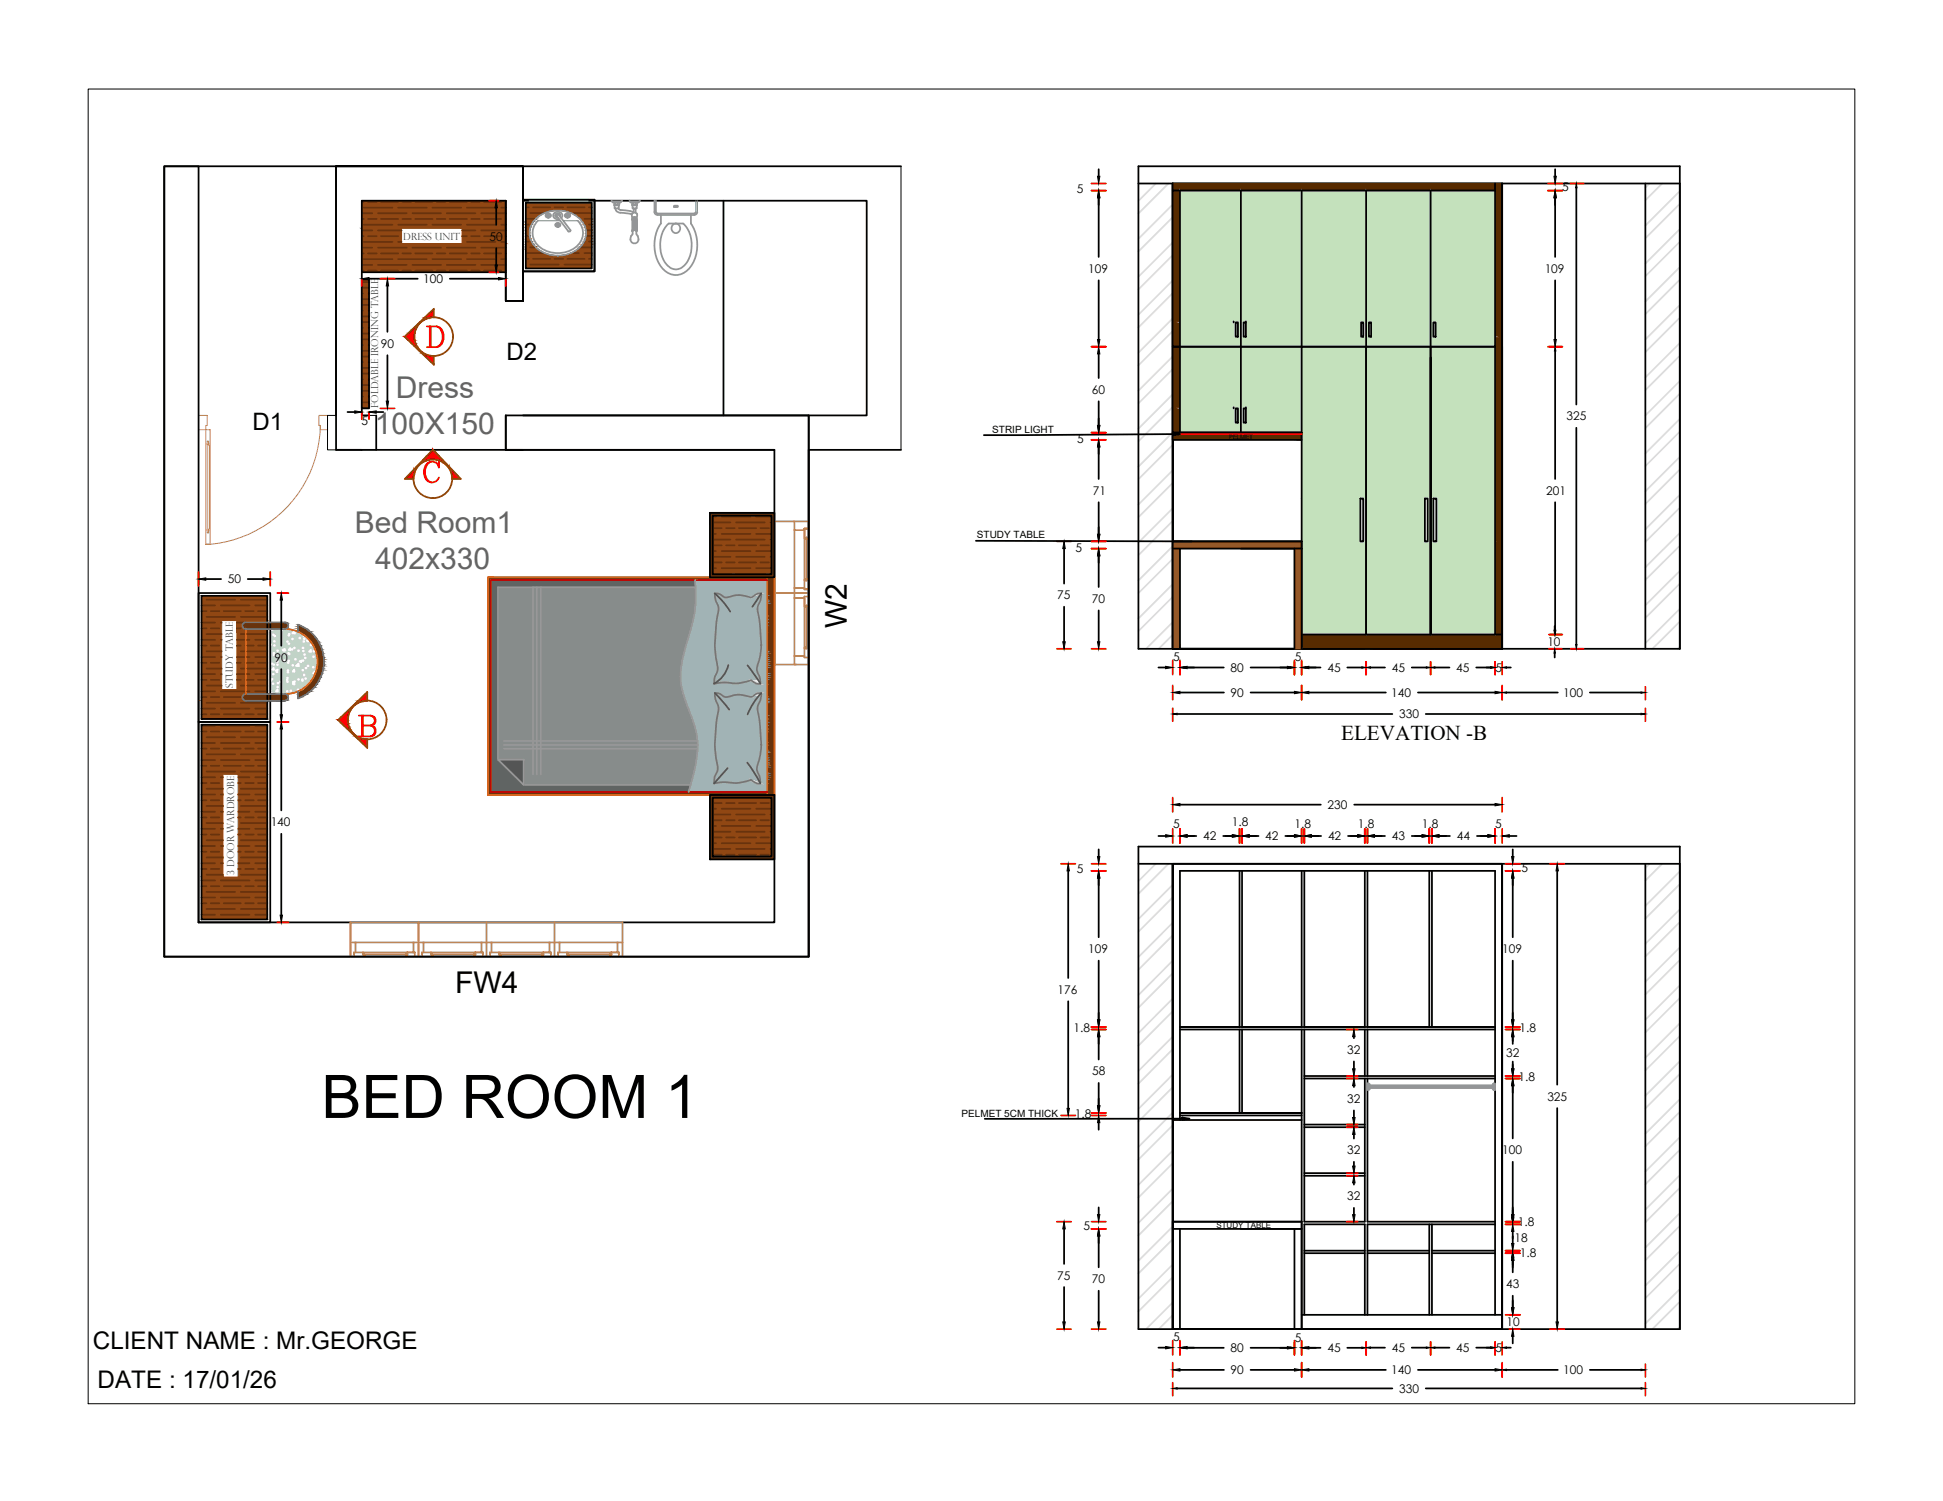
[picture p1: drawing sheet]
<svg xmlns="http://www.w3.org/2000/svg" width="279mm" height="216mm" viewBox="0 0 279 216" stroke-linecap="round" stroke-linejoin="round" font-family="sans-serif">
<defs><g id="words">
<text font-size="8.6" x="46.2" y="160.8">BED ROOM 1</text>
<g font-size="4.3" fill="#636466">
<text x="56.9" y="57.3">Dress</text>
<text x="53.9" y="62.4">100X150</text>
<text x="51" y="76.7">Bed Room1</text>
<text x="54" y="81.9">402x330</text>
</g>
<g font-size="4.3">
<text x="121.8" y="90.3" transform="rotate(-90 121.8 90.3)">W2</text>
<text x="65.4" y="142.9">FW4</text>
</g>
<g font-size="3.5">
<text x="72.9" y="51.8">D2</text>
<text x="36.3" y="61.9">D1</text>
<text x="13.4" y="194">CLIENT NAME : Mr.GEORGE</text>
<text x="14" y="199.6">DATE : 17/01/26</text>
</g>
<text font-size="3" x="192.8" y="106.5">ELEVATION -B</text>
<g font-size="1.7">
<text x="154.8" y="27.7">5</text>
<text x="224.6" y="27.4">5</text>
<text x="70.4" y="34.6">50</text>
<text x="60.9" y="40.7">100</text>
<text x="156.5" y="39.2">109</text>
<text x="222.1" y="39.2">109</text>
<text x="54.8" y="50">90</text>
<text x="157" y="56.6">60</text>
<text x="52" y="61.1">5</text>
<text x="154.9" y="63.7">5</text>
<text x="225.3" y="60.5">325</text>
<text x="157.2" y="71.2">71</text>
<text x="222.4" y="71.2">201</text>
<text x="32.7" y="83.9">50</text>
<text x="154.6" y="79.4">5</text>
<text x="152" y="86.2">75</text>
<text x="157" y="86.7">70</text>
<text x="39.5" y="95.2">90</text>
<text x="168.7" y="95.1">5</text>
<text x="186.2" y="95.1">5</text>
<text x="222.5" y="92.9">10</text>
<text x="177" y="96.6">80</text>
<text x="177" y="100.2">90</text>
<text x="190.9" y="96.6">45</text>
<text x="200.1" y="100.2">140</text>
<text x="200.2" y="96.6">45</text>
<text x="209.4" y="96.6">45</text>
<text x="215" y="96.6">5</text>
<text x="224.8" y="100.2">100</text>
<text x="201.2" y="103.3">330</text>
<text x="38.9" y="118.9">140</text>
<text x="168.7" y="119.2">5</text>
<text x="177.1" y="118.8">1.8</text>
<text x="186.2" y="119.1">1.8</text>
<text x="190.9" y="116.4">230</text>
<text x="195.3" y="119.1">1.8</text>
<text x="204.4" y="119.1">1.8</text>
<text x="215" y="119.2">5</text>
<text x="154.8" y="125.6">5</text>
<text x="173" y="120.9">42</text>
<text x="181.9" y="120.9">42</text>
<text x="191" y="120.9">42</text>
<text x="200.1" y="120.8">43</text>
<text x="209.5" y="120.9">44</text>
<text x="218.8" y="125.5">5</text>
<text x="156.5" y="137.1">109</text>
<text x="216" y="137.1">109</text>
<text x="152.1" y="142.9">176</text>
<text x="154.4" y="148.5">1.8</text>
<text x="218.5" y="148.5">1.8</text>
<text x="157" y="154.7">58</text>
<text x="193.7" y="151.6">32</text>
<text x="216.6" y="152">32</text>
<text x="218.4" y="155.5">1.8</text>
<text x="154.6" y="160.8">1.8</text>
<text x="193.7" y="158.6">32</text>
<text x="222.5" y="158.3">325</text>
<text x="193.7" y="166.1">32</text>
<text x="216" y="166">100</text>
<text x="193.7" y="172.7">32</text>
<text x="155.8" y="177">5</text>
<text x="217.8" y="178.6">18</text>
<text x="218.2" y="176.3">1.8</text>
<text x="152" y="184.1">75</text>
<text x="157" y="184.6">70</text>
<text x="216.6" y="185.3">43</text>
<text x="218.5" y="180.8">1.8</text>
<text x="216.6" y="190.7">10</text>
<text x="168.7" y="192.9">5</text>
<text x="177" y="194.5">80</text>
<text x="177" y="197.6">90</text>
<text x="186.2" y="193">5</text>
<text x="190.9" y="194.5">45</text>
<text x="200.1" y="197.6">140</text>
<text x="200.2" y="194.5">45</text>
<text x="209.4" y="194.5">45</text>
<text x="215" y="194.5">5</text>
<text x="224.8" y="197.6">100</text>
<text x="201.2" y="200.3">330</text>
</g>
<g font-size="1.4" fill="#3b3b3b">
<text x="58" y="34.5">DRESS UNIT</text>
<text x="54.4" y="58.7" transform="rotate(-90 54.4 58.7)">foldable ironing table</text>
<text x="33.5" y="98.9" transform="rotate(-90 33.5 98.9)">STUDY TABLE</text>
<text x="33.7" y="125.9" transform="rotate(-90 33.7 125.9)">3 DOOR WARDROBE</text>
</g>
<g font-size="1.4">
<text x="142.7" y="62.3">STRIP LIGHT</text>
<text x="140.5" y="77.4">STUDY TABLE</text>
<text x="138.3" y="160.6">PELMET 5CM THICK</text>
</g>
<text font-size="1.2" x="174.9" y="176.6">STUDY TABLE</text>
<text font-size=".9" x="176.7" y="63.1">PELMET</text>
</g></defs>
<!-- layer: 0 -->
<g fill="#904713" stroke="#904713" stroke-width=".14">
<path d="M52 28.9l20.7 4v-4zM52 28.9l20.7 4h-20.7z"/>
<path d="M52 32.9l5.7 2.1v-2.1zM52 32.9l5.7 2.1h-5.7z"/>
<path d="M66.4 32.9l6.3 2.1v-2.1zM66.4 32.9l6.3 2.1h-6.3z"/>
<path d="M52 35l20.7 4.2v-4.2zM52 35l20.7 4.2h-20.7z"/>
<path d="M29 85.7l9.4 3.6v-3.6zM29 85.7l9.4 3.6h-9.4z"/>
<path d="M34.1 89.3l4.3 .2v-.2zM34.1 89.3l4.3 .2h-4.3z"/>
<path d="M34.1 89.5h1.2zM34.1 89.5l1.2 .1z"/>
<path d="M34.1 89.6h1.2zM34.1 89.6h1.1z"/>
<path d="M34.1 89.6h1.1zM34.1 89.6h1z"/>
<path d="M34.1 89.6h1zM34.1 89.6l.9 .1z"/>
<path d="M34.1 89.7h.9zM34.1 89.7h.9z"/>
<path d="M34.1 89.7l.8 .1 .1-.1zM34.1 89.7l.8 .1h-.8z"/>
<path d="M34.1 89.8h.8zM34.1 89.8l.8 .1z"/>
<path d="M34.1 89.9l.8 .1v-.1zM34.1 89.9l.8 .1h-.8z"/>
<path d="M34.1 90h.8zM34.1 90h.8h-.8z"/>
<path d="M34.1 90l.8 .1v-.1zM34.1 90l.8 .1h-.8z"/>
<path d="M34.1 90.1l.8 .1v-.1zM34.1 90.1l.8 .1h-.8z"/>
<path d="M34.1 90.2l.9 .1-.1-.1zM34.1 90.2l.9 .1h-.9z"/>
<path d="M34.1 90.3l.9 .1zM34.1 90.3l.9 .1z"/>
<path d="M34.1 90.4h1zM34.1 90.4h1z"/>
<path d="M34.1 90.4h1.1zM34.1 90.4h1.1z"/>
<path d="M34.1 90.4l1.2 .1zM34.1 90.4l1.2 .1z"/>
<path d="M34.1 90.5h1.2zM34.1 90.5h1.2z"/>
<path d="M35.3 90.5l3.1 8.7v-8.7zM35.3 90.5l3.1 8.7h-3.1z"/>
<path d="M29 89.3l2.9 9.9v-9.9zM29 89.3l2.9 9.9h-2.9z"/>
<path d="M34.1 90.5l1.2 8.7v-8.7zM34.1 90.5l1.2 8.7h-1.2z"/>
<path d="M35.3 99.2l3.1 .6v-.6zM35.3 99.2l3.1 .6h-3.1z"/>
<path d="M29 99.2l6.3 .6v-.6zM29 99.2l6.3 .6h-6.3z"/>
<path d="M29 99.8h6.3zM29 99.8l6.3 .1z"/>
<path d="M29 99.9h6.3zM29 99.9h6.2z"/>
<path d="M29 99.9h6.2zM29 99.9h6.1z"/>
<path d="M29 99.9h6.1zM29 99.9l6 .1z"/>
<path d="M29 100h6zM29 100h6z"/>
<path d="M29 100l5.9 .1 .1-.1zM29 100l5.9 .1h-5.9z"/>
<path d="M29 100.1h5.9zM29 100.1l5.9 .1z"/>
<path d="M29 100.2l5.9 .1v-.1zM29 100.2l5.9 .1h-5.9z"/>
<path d="M29 100.3l5.9 .1v-.1zM29 100.3l5.9 .1h-5.9z"/>
<path d="M29 100.4l5.9 .1v-.1zM29 100.4l5.9 .1h-5.9z"/>
<path d="M29 100.5h5.9zM29 100.5h5.9z"/>
<path d="M29 100.5l6 .1-.1-.1zM29 100.5l6 .1h-6z"/>
<path d="M29 100.6l6 .1zM29 100.6l6 .1z"/>
<path d="M29 100.7h6.1zM29 100.7h6.1z"/>
<path d="M29 100.7l6.2 .1zM29 100.7l6.2 .1z"/>
<path d="M29 100.8h6.3zM29 100.8h6.3z"/>
<path d="M29 100.8h6.3zM29 100.8h6.3z"/>
<path d="M29 100.8l9.4 2.6v-2.6zM29 100.8l9.4 2.6h-9.4z"/>
<path d="M29 104.2l9.4 7.2v-7.2zM29 104.2l9.4 7.2h-9.4z"/>
<path d="M29 111.4l3.1 14.8v-14.8zM29 111.4l3.1 14.8h-3.1z"/>
<path d="M34.2 111.4l4.2 14.8v-14.8zM34.2 111.4l4.2 14.8h-4.2z"/>
<path d="M29 126.2l9.4 6v-6zM29 126.2l9.4 6h-9.4z"/>
<path d="M102.5 74.2l8.4 8.4v-8.4zM102.5 74.2l8.4 8.4h-8.4z"/>
<path d="M102.5 114.7l8.4 8.5v-8.5zM102.5 114.7l8.4 8.5h-8.4z"/>
<path d="M75.6 38.6l9.5-1.8v1.8zM75.6 36.8v1.8l9.5-1.8z"/>
<path d="M80.2 36.8l4.9-.1zM80.2 36.8l4.9-.1z"/>
<path d="M75.6 36.8h4.6zM75.6 36.7h4.1z"/>
<path d="M80.8 36.7h4.3zM80.8 36.7h4.3h-3.8z"/>
<path d="M75.6 36.7h3.6h.5zM75.6 36.7h3.6z"/>
<path d="M81.3 36.7l3.8-.2v.2zM81.3 36.7l3.8-.2h-3.3z"/>
<path d="M75.6 36.7l3.1-.2 .5 .2zM75.6 36.5v.2l3.1-.2z"/>
<path d="M81.8 36.5l3.3-.2v.2zM81.8 36.5l3.3-.2h-2.8z"/>
<path d="M75.6 36.5l2.6-.2 .5 .2zM75.6 36.3v.2l2.6-.2z"/>
<path d="M82.3 36.3l2.8-.2v.2zM82.3 36.3l2.8-.2h-2.4z"/>
<path d="M75.6 36.3l2.1-.2 .5 .2zM75.6 36.1v.2l2.1-.2z"/>
<path d="M82.7 36.1l2.4-.3v.3zM82.7 36.1l2.4-.3h-2z"/>
<path d="M75.6 36.1l1.7-.3 .4 .3zM75.6 35.8v.3l1.7-.3z"/>
<path d="M83.1 35.8l2-.3v.3zM83.1 35.8l2-.3h-1.6z"/>
<path d="M75.6 35.8l1.4-.3 .3 .3zM75.6 35.5v.3l1.4-.3z"/>
<path d="M83.5 35.5l1.6-.4v.4zM83.8 35.1l-.3 .4 1.6-.4z"/>
<path d="M75.6 35.5l1.1-.4 .3 .4zM75.6 35.1v.4l1.1-.4z"/>
<path d="M83.8 35.1l1.3-.3v.3zM84 34.8l-.2 .3 1.3-.3z"/>
<path d="M75.6 35.1l.9-.3 .2 .3zM75.6 34.8v.3l.9-.3z"/>
<path d="M84 34.8l1.1-.4v.4zM84.2 34.4l-.2 .4 1.1-.4z"/>
<path d="M75.6 34.8l.7-.4 .2 .4zM75.6 34.4v.4l.7-.4z"/>
<path d="M84.2 34.4l.9-.4v.4zM84.3 34l-.1 .4 .9-.4z"/>
<path d="M75.6 34.4l.6-.4 .1 .4zM75.6 34v.4l.6-.4z"/>
<path d="M84.3 34l.8-.5v.5zM84.3 33.5v.5l.8-.5z"/>
<path d="M75.6 34l.6-.5v.5zM75.6 33.5v.5l.6-.5z"/>
<path d="M84.3 33.5l.8-.4v.4zM84.3 33.1v.4l.8-.4z"/>
<path d="M75.6 33.5l.6-.4v.4zM75.6 33.1v.4l.6-.4z"/>
<path d="M84.3 33.1l.8-.4v.4zM84.2 32.7l.1 .4 .8-.4z"/>
<path d="M75.6 33.1l.7-.4-.1 .4zM75.6 32.7v.4l.7-.4z"/>
<path d="M84.2 32.7l.9-.4v.4zM84 32.3l.2 .4 .9-.4z"/>
<path d="M75.6 32.7l.9-.4-.2 .4zM75.6 32.3v.4l.9-.4z"/>
<path d="M84 32.3l1.1-.4v.4zM83.8 31.9l.2 .4 1.1-.4z"/>
<path d="M75.6 32.3l1.1-.4-.2 .4zM75.6 31.9v.4l1.1-.4z"/>
<path d="M83.8 31.9l1.3-.4v.4zM83.5 31.5l.3 .4 1.3-.4z"/>
<path d="M75.6 31.9l1.4-.4-.3 .4zM75.6 31.5v.4l1.4-.4z"/>
<path d="M83.5 31.5l1.6-.3v.3zM83.1 31.2l.4 .3 1.6-.3z"/>
<path d="M75.6 31.5l1.7-.3-.3 .3zM75.6 31.2v.3l1.7-.3z"/>
<path d="M83.1 31.2l2-.3v.3zM82.7 30.9l.4 .3 2-.3z"/>
<path d="M75.6 31.2l2.1-.3-.4 .3zM75.6 30.9v.3l2.1-.3z"/>
<path d="M82.7 30.9l2.4-.2v.2zM82.3 30.7l.4 .2 2.4-.2z"/>
<path d="M75.6 30.9l2.6-.2-.5 .2zM75.6 30.7v.2l2.6-.2z"/>
<path d="M82.3 30.7l2.8-.2v.2zM81.8 30.5l.5 .2 2.8-.2z"/>
<path d="M75.6 30.7l3.1-.2-.5 .2zM75.6 30.5v.2l3.1-.2z"/>
<path d="M81.8 30.5l3.3-.1v.1zM81.3 30.4l.5 .1 3.3-.1z"/>
<path d="M75.6 30.5l3.6-.1-.5 .1zM75.6 30.4v.1l3.6-.1z"/>
<path d="M81.3 30.4l3.8-.1v.1zM80.8 30.3l.5 .1 3.8-.1z"/>
<path d="M75.6 30.4l4.1-.1-.5 .1zM75.6 30.3v.1l4.1-.1z"/>
<path d="M80.8 30.3h4.3zM80.2 30.3h4.9z"/>
<path d="M75.6 30.3h4.6zM75.6 30.3h4.6z"/>
<path d="M75.6 30.3l9.5-1.2v1.2zM75.6 29.1v1.2l9.5-1.2z"/>
<path d="M52 40.2l1.1 18.5v-18.5zM52 40.2l1.1 18.5h-1.1z"/>
</g>
<g fill="none" stroke="#68330d" stroke-width=".25">
<path d="M52 38.9h.3M52 36.4h.3M52 34h.3M52 31.5h.3M52 29h.3M52 38.1h1.5M52 35.6h1.5M52 33.1h1.5M52 30.7h1.5M52.3 37.3h4.1M52.3 34.8h4.1M52.3 32.3h4.1"/>
<path d="M52.3 29.9h4.1M52.9 38.9h1.3M52.9 36.4h1.3M52.9 34h1.3M52.9 31.5h1.3M52.9 29h1.3M54.4 38.1h4.1M54.4 35.6h4.1M54.4 33.1h3.3M54.4 30.7h4.1M54.8 38.9h2.5M54.8 36.4h2.5"/>
<path d="M54.8 34h2.5M54.8 31.5h2.5M54.8 29h2.5M57.3 37.3h4.1M57.3 34.8h.4M57.3 32.3h4.1M57.3 29.9h4.1M57.9 38.9h1.2M57.9 36.4h1.2M57.9 31.5h1.2M57.9 29h1.2M59.3 38.1h4.1"/>
<path d="M59.3 35.6h4.1M59.3 30.7h4.1M59.7 38.9h2.5M59.7 36.4h2.5M59.7 31.5h2.5M59.7 29h2.5M62.2 37.3h4.1M62.2 32.3h4.1M62.2 29.9h4.1M62.8 38.9h1.3M62.8 36.4h1.3M62.8 31.5h1.3"/>
<path d="M62.8 29h1.3M64.2 38.1h4.2M64.2 35.6h4.2M64.2 30.7h4.2M64.7 38.9h2.4M64.7 36.4h2.4M64.7 31.5h2.4M64.7 29h2.4M66.4 34h.7M66.4 33.1h2M67.1 37.3h4.1M67.1 34.8h4.1"/>
<path d="M67.1 32.3h4.1M67.1 29.9h4.1M67.8 38.9h1.2M67.8 36.4h1.2M67.8 34h1.2M67.8 31.5h1.2M67.8 29h1.2M69.2 38.1h3.5M69.2 35.6h3.5M69.2 33.1h3.5M69.2 30.7h3.5M69.6 38.9h2.5"/>
<path d="M69.6 36.4h2.5M69.6 34h2.5M69.6 31.5h2.5M69.6 29h2.5M72.1 37.3h.6M72.1 34.8h.6M72.1 32.3h.6M72.1 29.9h.6M72.7 38.9h.1M72.7 36.4h.1M72.7 34h.1M72.7 31.5h.1"/>
<path d="M72.7 29h.1M75.6 31.5h1.5M75.6 33.9h.6M75.6 36.4h2.7M75.6 29.8h.4M75.6 32.3h.4M75.6 34.8h.4M75.6 37.2h.4M76.2 30.6h2.1M76.2 35.6h.9M76.2 38.1h4.1M76.6 29.8h2.5"/>
<path d="M76.6 37.2h2.5M79.7 29.8h1.3M79.7 37.2h1.3M81.2 38.1h3.9M81.6 29.8h2.5M81.6 37.2h2.5M82.1 36.4h1.1M82.1 30.6h3M83.4 35.6h1.7M84 32.3h.1M84 34.8h.1M84.1 31.5h1"/>
<path d="M84.1 36.4h1M84.3 33.9h.8M84.3 33.1h.8M84.7 29.8h.4M84.7 32.3h.4M84.7 34.8h.4M84.7 37.2h.4M52 57h.2M52 54.6h.2M52 52.1h.2M52 49.6h.2M52 47.2h.2"/>
<path d="M52 44.7h.2M52 42.2h.2M52 58.7h1M52 56.2h1M52 53.7h1M52 51.3h1M52 48.8h1M52 46.3h1M52 43.9h1M52 41.4h1M52 57.9h1.1M52 55.4h1.1"/>
<path d="M52 52.9h1.1M52 50.5h1.1M52 48h1.1M52 45.5h1.1M52 43h1.1M52 40.6h1.1M53 57h.1M53 54.6h.1M53 52.1h.1M53 49.6h.1M53 47.2h.1M53 44.7h.1"/>
<path d="M53 42.2h.1M102.5 79.3h.5M102.5 76.8h.5M102.5 74.3h.5M102.5 78.4h1.3M102.5 76h1.3M102.5 77.6h2.5M102.5 75.1h2.5M103.8 79.3h4.1M103.8 76.8h4.1M103.8 74.3h4.1M104.4 78.4h1.2"/>
<path d="M104.4 76h1.2M105.9 77.6h4.1M105.9 75.1h4.1M106.3 78.4h2.4M106.3 76h2.4M108.7 79.3h2.2M108.7 76.8h2.2M108.7 74.3h2.2M109.3 78.4h1.3M109.3 76h1.3M110.8 77.6h.1M110.8 75.1h.1"/>
<path d="M29 97.8h.7M29 95.3h.7M29 92.9h.7M29 90.4h.7M29 87.9h.7M29 99.4h1.9M29 97h1.9M29 94.5h1.9M29 92h1.9M29 89.6h1.9M29 87.1h1.9M29.7 98.6h2.2"/>
<path d="M29.7 96.2h2.2M29.7 93.7h2.2M29.7 91.2h2.2M29.7 88.7h4.1M29.7 86.3h4.1M30.3 97.8h1.2M30.3 95.3h1.2M30.3 92.9h1.2M30.3 90.4h1.2M30.3 87.9h1.2M31.8 99.4h4.1M31.8 97h.1"/>
<path d="M31.8 94.5h.1M31.8 92h.1M31.8 89.6h.1M31.8 87.1h4.1M32.2 87.9h2.4M34.1 97.8h.5M34.1 95.3h.5M34.1 92.9h.5M34.1 90.4h.5M34.1 97h1.8M34.1 94.5h1.8M34.1 92h1.8"/>
<path d="M34.1 89.6h1.1M34.6 98.6h3.8M34.6 96.2h3.8M34.6 93.7h3.8M34.6 91.2h3.8M34.6 88.7h3.8M34.6 86.3h3.8M35.3 97.8h1.2M35.3 95.3h1.2M35.3 92.9h1.2M35.3 87.9h1.2M36.7 99.4h1.7"/>
<path d="M36.7 97h1.7M36.7 94.5h1.7M36.7 92h1.7M36.7 87.1h1.7M37.1 97.8h1.3M37.1 95.3h1.3M37.1 92.9h1.3M37.1 87.9h1.3M102.5 81.7h.5M102.5 80.9h1.3M102.5 82.6h2.5M102.5 80.1h2.5"/>
<path d="M103.8 81.7h4.1M104.4 80.9h1.2M105.9 82.6h4.1M105.9 80.1h4.1M106.3 80.9h2.4M108.7 81.7h2.2M109.3 80.9h1.3M110.8 82.6h.1M110.8 80.1h.1M29 117.6h.7M29 115.1h.7M29 112.6h.7"/>
<path d="M29 110.2h.7M29 107.7h.7M29 105.2h.7M29 102.7h.7M29 100.3h.7M29 119.2h1.9M29 116.8h1.9M29 114.3h1.9M29 111.8h1.9M29 109.3h1.9M29 106.9h1.9M29 104.4h1.9"/>
<path d="M29 101.9h1.9M29.7 118.4h2.4M29.7 115.9h2.4M29.7 113.5h2.4M29.7 111h4.1M29.7 108.5h4.1M29.7 106h4.1M29.7 101.1h4.1M30.3 117.6h1.2M30.3 115.1h1.2M30.3 112.6h1.2M30.3 110.2h1.2"/>
<path d="M30.3 107.7h1.2M30.3 105.2h1.2M30.3 102.7h1.2M30.3 100.3h1.2M31.8 119.2h.3M31.8 116.8h.3M31.8 114.3h.3M31.8 111.8h.3M31.8 109.3h4.1M31.8 106.9h4.1M31.8 104.4h4.1M31.8 101.9h4.1"/>
<path d="M32.2 110.2h2.4M32.2 107.7h2.4M32.2 105.2h2.4M32.2 102.7h2.4M32.2 100.3h2.4M34.2 117.6h.4M34.2 115.1h.4M34.2 112.6h.4M34.2 119.2h1.7M34.2 116.8h1.7M34.2 114.3h1.7M34.2 111.8h1.7"/>
<path d="M34.6 118.4h3.8M34.6 115.9h3.8M34.6 113.5h3.8M34.6 111h3.8M34.6 108.5h3.8M34.6 106h3.8M34.6 101.1h3.8M35.3 117.6h1.2M35.3 115.1h1.2M35.3 112.6h1.2M35.3 110.2h1.2M35.3 107.7h1.2"/>
<path d="M35.3 105.2h1.2M35.3 102.7h1.2M36.7 119.2h1.7M36.7 116.8h1.7M36.7 114.3h1.7M36.7 111.8h1.7M36.7 109.3h1.7M36.7 106.9h1.7M36.7 104.4h1.7M36.7 101.9h1.7M37.1 117.6h1.3M37.1 115.1h1.3"/>
<path d="M37.1 112.6h1.3M37.1 110.2h1.3M37.1 107.7h1.3M37.1 105.2h1.3M37.1 102.7h1.3M102.5 118.8h.5M102.5 116.3h.5M102.5 118h1.3M102.5 115.5h1.3M102.5 119.6h2.5M102.5 117.2h2.5M103.8 118.8h4.1"/>
<path d="M103.8 116.3h4.1M104.4 118h1.2M104.4 115.5h1.2M105.9 119.6h4.1M105.9 117.2h4.1M106.3 118h2.4M106.3 115.5h2.4M108.7 118.8h2.2M108.7 116.3h2.2M109.3 118h1.3M109.3 115.5h1.3M110.8 119.6h.1"/>
<path d="M110.8 117.2h.1M29 129.9h.7M29 127.5h.7M29 125h.7M29 122.5h.7M29 120h.7M29 131.6h1.9M29 129.1h1.9M29 126.6h1.9M29 124.2h1.9M29 121.7h1.9M29.7 130.7h4.1"/>
<path d="M29.7 128.3h4.1M29.7 125.8h2.4M29.7 123.3h2.4M29.7 120.9h2.4M30.3 129.9h1.2M30.3 127.5h1.2M30.3 125h1.2M30.3 122.5h1.2M30.3 120h1.2M31.8 131.6h4.1M31.8 129.1h4.1M31.8 126.6h4.1"/>
<path d="M31.8 124.2h.3M31.8 121.7h.3M32.2 129.9h2.4M32.2 127.5h2.4M34.2 125h.4M34.2 122.5h.4M34.2 120h.4M34.2 124.2h1.7M34.2 121.7h1.7M34.6 130.7h3.8M34.6 128.3h3.8M34.6 125.8h3.8"/>
<path d="M34.6 123.3h3.8M34.6 120.9h3.8M35.3 129.9h1.2M35.3 127.5h1.2M35.3 125h1.2M35.3 122.5h1.2M35.3 120h1.2M36.7 131.6h1.7M36.7 129.1h1.7M36.7 126.6h1.7M36.7 124.2h1.7M36.7 121.7h1.7"/>
<path d="M37.1 129.9h1.3M37.1 127.5h1.3M37.1 125h1.3M37.1 122.5h1.3M37.1 120h1.3M102.5 121.3h.5M102.5 122.9h1.3M102.5 120.5h1.3M102.5 122.1h2.5M103.8 121.3h4.1M104.4 122.9h1.2M104.4 120.5h1.2"/>
<path d="M105.9 122.1h4.1M106.3 122.9h2.4M106.3 120.5h2.4M108.7 121.3h2.2M109.3 122.9h1.3M109.3 120.5h1.3M110.8 122.1h.1"/>
</g>
<g fill="none" stroke="#dcdcdc" stroke-width=".25">
<path d="M166.2 26.4l-2.5 2.5M168 26.4l-4.3 4.3M168.6 29.4l-4.9 5M168.6 34.9l-4.9 4.9M168.6 31.2l-4.9 5M168.6 36.7l-4.9 4.9M237.2 26.4l-.6 .6M239 26.4l-2.4 2.4M241.6 27.5l-5 4.9M241.6 33l-5 4.9M241.6 38.4l-5 5M241.6 29.3l-5 5"/>
<path d="M241.6 34.8l-5 4.9M168.6 40.3l-4.9 5M168.6 45.8l-4.9 4.9M168.6 51.3l-4.9 4.9M168.6 56.7l-4.9 5M168.6 42.2l-4.9 4.9M168.6 47.6l-4.9 5M168.6 53.1l-4.9 4.9M168.6 58.5l-4.9 5M241.6 43.9l-5 4.9M241.6 49.3l-5 5M241.6 54.8l-5 5"/>
<path d="M241.6 40.2l-5 5M241.6 45.7l-5 5M241.6 51.2l-5 4.9M241.6 56.6l-5 5M168.6 62.2l-4.9 4.9M168.6 67.6l-4.9 5M168.6 73.1l-4.9 4.9M168.6 78.6l-4.9 4.9M168.6 64l-4.9 4.9M168.6 69.5l-4.9 4.9M168.6 74.9l-4.9 5M241.6 60.3l-5 4.9"/>
<path d="M241.6 62.1l-5 4.9M241.6 65.7l-5 5M241.6 71.2l-5 4.9M241.6 76.7l-5 4.9M241.6 67.5l-5 5M241.6 73l-5 5M241.6 78.5l-5 4.9M168.6 84l-4.9 5M168.6 89.5l-3.8 3.8M168.6 80.4l-4.9 4.9M168.6 85.9l-4.9 4.9M168.6 91.3l-2 2"/>
<path d="M241.6 82.1l-5 5M241.6 87.6l-5 4.9M241.6 93l-.3 .3M241.6 83.9l-5 5M241.6 89.4l-4 3.9M166.2 124.2l-2.5 2.5M168 124.2l-4.3 4.4M168.6 127.3l-4.9 4.9M168.6 132.7l-4.9 5M168.6 138.2l-4.9 4.9M168.6 129.1l-4.9 4.9M168.6 134.5l-4.9 5"/>
<path d="M168.6 140l-4.9 4.9M237.2 124.2l-.6 .6M239 124.2l-2.4 2.5M241.6 125.3l-5 5M241.6 130.8l-5 5M241.6 136.3l-5 4.9M241.6 127.2l-5 4.9M241.6 132.6l-5 5M241.6 138.1l-5 4.9M168.6 143.6l-4.9 5M168.6 149.1l-4.9 5M168.6 154.6l-4.9 4.9"/>
<path d="M168.6 145.5l-4.9 4.9M168.6 150.9l-4.9 5M168.6 156.4l-4.9 4.9M241.6 158.1l-5 5M241.6 159.9l-5 5M241.6 141.7l-5 5M241.6 147.2l-5 4.9M241.6 152.7l-5 4.9M241.6 143.6l-5 4.9M241.6 149l-5 5M241.6 154.5l-5 4.9M168.6 160l-4.9 5"/>
<path d="M168.6 165.5l-4.9 4.9M168.6 171l-4.9 4.9M168.6 176.4l-4.9 5M168.6 161.9l-4.9 4.9M168.6 167.3l-4.9 5M168.6 172.8l-4.9 4.9M168.6 178.2l-4.9 5M241.6 163.6l-5 4.9M241.6 169l-5 5M241.6 174.5l-5 5M241.6 180l-5 4.9M241.6 165.4l-5 4.9"/>
<path d="M241.6 170.9l-5 4.9M241.6 176.3l-5 5M168.6 181.9l-4.9 4.9M168.6 187.3l-3.8 3.9M168.6 183.7l-4.9 4.9M168.6 189.2l-2 2M241.6 185.4l-5 5M241.6 190.9l-.3 .3M241.6 181.8l-5 4.9M241.6 187.2l-4 4"/>
</g>
<g fill="none" stroke="#000" stroke-width=".25">
<path d="M48.3 23.9v35.9M52.1 39.2h20.6M71.4 29.9v2.4M71.4 35.7v2.4M75.2 28.7h10.3v10.3h-10.3zM75.2 23.9h54.4M75.6 29.1h9.5v9.5h-9.5zM85.5 28.7v10.3h-10.3M90.5 28.9h.1M104 28.9v30.9M158 24.3v1.1M158 28.4v8.6"/>
<path d="M163.7 23.9h77.9v69.4h-77.9zM163.7 26.4h77.9M168.6 26.4v66.9v-66.9M168.6 26.4v23.5h46.4v-23.5M168.6 26.4v66.9M168.6 27.4h46.4M169.7 27.4v34.8M178.4 27.4v34.8M187.2 27.4v22.5h-18.6M196.4 27.4v63.9M205.7 27.4v63.9M216 26.4v66.9v-66.9"/>
<path d="M216 26.4v66.9M223.6 24.3v1.1M223.6 28.4v8.6M236.6 26.4v66.9M50 59.3h1M52 40.2h1.1v18.5h-1.1zM53.1 59.8h-1.1v-30.9h20.7v14.4h2.5v-14.4h49.4v30.9h-51.9v4.9M53.1 40.1h7M54.1 59.8v4.9M54.1 59.3h1M55.7 41.1v6.6M55.7 51.1v6.6"/>
<path d="M64.7 40.1h7M75.2 59.8h41.1v77.8h-92.7v-113.7h51.6v19.4v-19.4h-26.9v40.8h26.9M116.3 59.8v77.8M158 40.3v8.5M158 50.9v3.5M158 57.7v3.5M205.7 49.9v41.4v-39.9M216 49.9v43.4h-28.8v-43.4h27.8v41.4M223.6 40.3v8.5M48.3 64.7h3.7M72.7 64.7h38.7v68h-82.8M72.7 64.7h38.7"/>
<path d="M102.1 73.8h9.3v9.2h-9.3zM102.5 74.2h8.4v8.4h-8.4zM129.6 64.7h-13.3v72.9h-92.7v-113.7h5v108.8M140.3 77.8l31.1 .1M153 78.9v5M158 64.3v4.6M158 72.2v4.7M158 79.9v4.5M168.6 62.2h18.6h-18.6M168.6 62.2h18.6M168.6 63.3h18.6M168.6 77.9h18.6v15.4"/>
<path d="M168.6 78.9h18.6M169.7 78.9v14.4M186.1 78.9v14.4M206.1 71.7h.4v6.2h-.4zM28.6 85.3h10.3v18.5h-10.3zM29 85.7h9.4v17.7h-9.4zM29.6 83.3h2.2M35.6 83.3h2.2M40.4 86.3v6.6M40.4 96.2v6.6M153 87.3v5M158 87.8v4.5"/>
<path d="M166.6 96h1M168.6 93.3h18.6h-18.6M169.7 99.6h6.3M170.7 96h1M179.8 99.6h6.3M184.1 96h1M187.2 91.3h28.8M188.2 96h1M188.2 99.6h11.1M203.9 99.6h11.1M216 93.3h-18.5h18.5M28.6 103.8h10.3v28.9h-10.3z"/>
<path d="M29 104.2h9.4v28h-9.4zM40.4 104.9v11.7M40.4 119.9v11.7M102.1 114.3h9.3v9.3h-9.3zM102.5 114.7h8.4v8.5h-8.4zM169.7 115.7h20.2M194.7 115.7h20.3M153.6 125.3v15.4M158 122.2v1M158 126.3v8.5M158 138.2v8.5M163.7 121.8h77.9v69.4h-77.9z"/>
<path d="M163.7 124.2h77.9M166.6 120.2h1M168.6 124.2v67v-67M168.6 124.2v67M170.7 120.2h1.3M175.9 120.2h1.3M178.2 125.3v22.4h-8.5h45.3h-18.4v-22.4M178.6 125.3v22.4h8.6v-22.4M179.6 120.2h1.4M184.8 120.2h1.3M187.6 125.3v22.4h8.7v-22.4M188.6 120.2h1.4"/>
<path d="M193.8 120.2h1.4M197.7 120.2h1.5M203 120.2h1.5M205.5 125.3v22.4M205.9 125.3v22.4M206.9 120.2h1.6M212.4 120.2h1.6M216 124.2v67v-67M216 124.2v67M217 120.2h1.1M217.5 122.2v1M217.5 126.3v8.5"/>
<path d="M217.5 138.2v8.5M223.9 125.3v30.7M236.6 124.2v67M153.6 144v15.4M158 149.1v3.3M158 155.8v3.2M168.6 147.7v13.4h18.6M169.7 148.1h45.3M178.2 148.1v12M178.6 148.1v12M187.6 155.1h27.4M187.6 154.8h27.4"/>
<path d="M187.6 148.1v27.6h8.7v-20.6M194.7 149.1v.2M194.7 152.7v1M194.7 156.2v.2M194.7 159.7v1M196.3 148.1v6.7M196.6 155.1v20.6h18.4M196.6 148.1v6.7M216 147.7v43.5h-28.8v-43.1M217.5 149.1v1.1M217.5 152.7v1M217.5 156.2v7.5"/>
<path d="M223.9 159.4v30.7M153 176.8v5M158 161.5v1M158 173.7v1M158 177.8v4.5M168.6 175.7h18.6M168.6 176.8h18.6M169.7 160.1h17.5h-17.5M169.7 161.1v-35.8h45.3v63.8M169.7 176.8v14.4M169.7 160.1h17.5M169.7 160.4h17.5"/>
<path d="M186.1 176.8v14.4M187.6 179.9h8.7M187.6 169.1h8.7M187.6 168.7h8.7M187.6 162.1h8.7M187.6 161.8h8.7M194.7 163.2v.6M194.7 167.1v.6M194.7 170.1v.3M194.7 173.7v1M196.6 179.9h8.9M205.5 176.1v13"/>
<path d="M205.9 179.9h9.1M205.9 176.1v13M215 176.1h-18.4v13M217.5 167.1v8M217.5 177.1v1.8M153 185.1v5M158 185.7v4.4M166.6 193.8h1M168.6 191.2h18.6h-18.6M169.7 197h6.3M170.7 193.8h1M179.8 197h6.3"/>
<path d="M184.1 193.9h1M187.2 189.1h28.8M187.6 189.1v-13h8.7v13M187.6 180.3h8.7M188.2 193.9h1M188.2 197h11.1M196.6 180.3h8.9M203.9 197h11.1M205.9 180.3h9.1M216 191.2h-18.5h18.5M217.5 180.9v2.1M217.5 186.4v1.7"/>
<path d="M217.5 192.2v1"/>
</g>
<!-- layer: WWW -->
<path d="M28.6 59.8v2h1.6v16.5h-.6h.6h-.6v-17.1h.2v-1.4zM45.9 59.8h1.2v2h-1v-.6h-.2zM47.1 59.8v2M29.6 63.9h.2M29.6 76.2h.2M29.8 63.5h.2v.5l.1 .1v11.9l-.1 .1v.5h-.2zM30 63.9h.2M30 76.2h.2M46.1 61.2a17.4 17.4 0 0 1-15.9 17.1" fill="none" stroke="#b88a5c" stroke-width=".14"/>
<!-- layer: 0 -->
<path d="M12.7 12.8h254v189.1h-254zM129.6 23.9v40.8M48.3 59.8h-1.2v4.9h1.2M52 59.8h2.1M52 64.7h2.1" fill="none" stroke="#000" stroke-width=".14"/>
<g fill="none" stroke="#b88a5c" stroke-width=".25">
<path d="M111.4 75h4.9v20.6h-4.9zM114.2 75v20.6M114.2 76.2h1.5M115.7 76h.6h-.6M115.7 77.3h.3v6.2h-.3v1.3M115.7 76v7.4M116 77.6l-.3-.2h.3v6.1M116.3 77.3l-.3 .3M111.4 85.3h4.9M114.2 94.4h1.5M114.2 84.6h1.5M114.2 86h1.5"/>
<path d="M115.7 84.8h.6h-.6M115.7 87.1h.3v6.2h-.3v1.3h.6M116 93l-.3 .2h.3M116 87.4l-.3-.3h.3v6.2M116 83.2l-.3 .2h.3M116 83.2l.3 .3M116.3 85.8h-.6v7.4M116.3 87.1l-.3 .3M50.4 135.6h39.1M50.4 132.7h39.1v4.9h-39.1zM51.1 135.6v1.4M52.2 137.3h6.4"/>
<path d="M52.2 137.3v-.3l.3 .3M52.2 137h7.4v.6M52.5 137.4l-.3 .2M58.3 137.3l.2-.3v.3M58.3 137.4l.3 .2M58.6 137v.4h-6.4v-.4h-1.3v.6M59.5 135.6v1.4M60.2 132.7v4.9M60.9 135.6v1.4M62 137.3h6.4M62 137.3v-.3l.2 .3M62 137h7.4v.6"/>
<path d="M62.2 137.4l-.2 .2M68.1 137.3l.2-.3v.3M68.1 137.4l.3 .2M68.4 137v.4h-6.4v-.4h-1.3v.6M69.2 135.6v1.4M70 132.7v4.9M70.7 135.6v1.4M71.8 137.3h6.3M71.8 137.3v-.3l.2 .3M71.8 137h7.4v.6M72 137.4l-.2 .2M77.9 137.3l.2-.3v.3"/>
<path d="M77.9 137.4l.2 .2M78.1 137v.4h-6.3v-.4h-1.3v.6M79 135.6v1.4M79.7 132.7v4.9M80.5 135.6v1.4M81.5 137.3h6.4M81.6 137.3v-.3l.2 .3M81.6 137h7.4v.6M81.8 137.4l-.3 .2M87.7 137.3l.2-.3v.3M87.7 137.4l.2 .2M87.9 137v.4h-6.4v-.4h-1.3v.6"/>
<path d="M88.8 135.6v1.4"/>
</g>
<!-- layer: 0 -->
<g fill="#68330d" stroke="#68330d" stroke-width=".14">
<path d="M42.8 100.2l.1 .3z"/>
<path d="M42.8 100.2h.7l-.6 .3z"/>
<path d="M38.9 89.5l2.2 .1zM38.9 89.5l2.2 .1z"/>
<path d="M38.4 89.5l.5 .1zM38.4 89.5l.5 .1z"/>
<path d="M35.3 89.5l3.1 .1zM35.3 89.6h3.1z"/>
<path d="M38.9 89.6h2.2zM38.9 89.6h2.2z"/>
<path d="M35.3 89.6h3.1zM35.2 89.6h3.2z"/>
<path d="M38.9 89.6h2.3zM38.9 89.6h2.3z"/>
<path d="M35.2 89.6h3.2zM35.1 89.6h3.3z"/>
<path d="M38.9 89.6l2.4 .1zM38.9 89.6l2.4 .1z"/>
<path d="M35.1 89.6l3.3 .1zM35 89.7h3.4z"/>
<path d="M38.9 89.7h2.5zM38.9 89.7h2.5z"/>
<path d="M35 89.7h3.4zM35 89.7h3.4h-3.4z"/>
<path d="M38.9 89.7l2.5 .1v-.1zM38.9 89.7l2.5 .1h-2.5z"/>
<path d="M35 89.7l3.4 .1v-.1zM35 89.7l3.4 .1h-3.5z"/>
<path d="M38.9 89.8l2.5 .1zM38.9 89.8l2.5 .1z"/>
<path d="M34.9 89.8l3.5 .1zM34.9 89.8l3.5 .1z"/>
<path d="M38.9 89.9l2.5 .1v-.1zM38.9 89.9l2.5 .1h-2.5z"/>
<path d="M34.9 89.9l3.5 .1v-.1zM34.9 89.9l3.5 .1h-3.5z"/>
<path d="M38.9 90h2.5zM38.9 90h2.5h-2.5z"/>
<path d="M34.9 90h3.5zM34.9 90h3.5h-3.5z"/>
<path d="M42.8 89.9l.7 .2zM42.8 89.9l.7 .2h-.7z"/>
<path d="M38.9 90l2.5 .1v-.1zM38.9 90l2.5 .1h-2.5z"/>
<path d="M34.9 90l3.5 .1v-.1zM34.9 90l3.5 .1h-3.5z"/>
<path d="M38.9 90.1l2.5 .1v-.1zM38.9 90.1l2.5 .1h-2.5z"/>
<path d="M34.9 90.1l3.5 .1v-.1zM34.9 90.1l3.5 .1h-3.5z"/>
<path d="M38.9 90.2l2.5 .1v-.1zM38.9 90.2l2.5 .1h-2.5z"/>
<path d="M34.9 90.2l3.5 .1v-.1zM34.9 90.2l3.5 .1h-3.4z"/>
<path d="M38.9 90.3h2.5zM38.9 90.3l2.4 .1z"/>
<path d="M35 90.3l3.4 .1zM35 90.3l3.4 .1z"/>
<path d="M38.9 90.4h2.4zM38.9 90.4h2.3z"/>
<path d="M35 90.4h3.4zM35 90.4h3.4z"/>
<path d="M42.8 90.1l1.2 .3-.5-.3zM42.8 90.1l1.2 .3h-1.2z"/>
<path d="M38.9 90.4h2.3zM38.9 90.4h2.2z"/>
<path d="M35.1 90.4h3.3zM35.1 90.4h3.3z"/>
<path d="M38.9 90.4h2.2zM38.9 90.4l2.2 .1z"/>
<path d="M38.4 89.6l.5 .9v-.9zM38.4 89.6l.5 .9h-.5z"/>
<path d="M35.2 90.4l3.2 .1zM35.2 90.4l3.2 .1z"/>
<path d="M38.9 90.5h2.2zM38.9 90.5h2.1z"/>
<path d="M38.4 90.5h.5zM38.4 90.5h.5z"/>
<path d="M35.3 90.5h3.1zM35.3 90.5h3.1z"/>
<path d="M42.8 90.4l1.8 .4-.6-.4zM42.8 90.4l1.8 .4h-1.8z"/>
<path d="M42.8 90.8l1.8 .1zM42.8 90.8l1.8 .1z"/>
<path d="M42.8 90.9l2.1 .2-.3-.2zM42.8 90.9l2.1 .2h-1.5z"/>
<path d="M43.4 91.1l1.6 .2-.1-.2zM43.4 91.1l1.6 .2h-1.4z"/>
<path d="M43.6 91.3l1.6 .2-.2-.2zM43.6 91.3l1.6 .2h-1.3z"/>
<path d="M43.9 91.5l1.6 .3-.3-.3zM43.9 91.5l1.6 .3h-1.3z"/>
<path d="M44.2 91.8l1.4 .1-.1-.1zM44.2 91.8l1.4 .1h-1.3z"/>
<path d="M44.3 91.9l1.5 .4-.2-.4zM44.3 91.9l1.5 .4h-1.1z"/>
<path d="M44.7 92.3l1.1 .1zM44.7 92.3l1.1 .1z"/>
<path d="M44.7 92.4l1.4 .5-.3-.5zM44.7 92.4l1.4 .5h-1z"/>
<path d="M45.1 92.9h1zM45.1 92.9h1z"/>
<path d="M45.1 92.9l1.2 .5-.2-.5zM45.1 92.9l1.2 .5h-1z"/>
<path d="M45.3 93.4l1.1 .1-.1-.1zM45.3 93.4l1.1 .1h-1z"/>
<path d="M45.4 93.5l1.1 .5-.1-.5zM45.4 93.5l1.1 .5h-1z"/>
<path d="M45.5 94l1 .2v-.2zM45.5 94l1 .2h-.9z"/>
<path d="M45.6 94.2l1 .4-.1-.4zM45.6 94.2l1 .4h-1z"/>
<path d="M45.6 94.6l1 .2v-.2zM45.6 94.6l1 .2h-1z"/>
<path d="M45.6 94.8l1 .4v-.4zM45.6 94.8l1 .4h-.9z"/>
<path d="M45.7 95.2l.9 .3v-.3zM45.7 95.2l.9 .3h-1z"/>
<path d="M45.6 95.5l1 .3v-.3zM45.6 95.5l1 .3h-1z"/>
<path d="M45.6 95.8l.9 .3 .1-.3zM45.6 95.8l.9 .3h-.9z"/>
<path d="M45.6 96.1l.9 .3v-.3zM45.6 96.1l.9 .3h-1z"/>
<path d="M45.5 96.4l.9 .4 .1-.4zM45.5 96.4l.9 .4h-1z"/>
<path d="M45.4 96.8l.9 .1 .1-.1zM45.4 96.8l.9 .1h-1z"/>
<path d="M45.3 96.9l.8 .5 .2-.5zM45.3 96.9l.8 .5h-1z"/>
<path d="M45.1 97.4h1zM45.1 97.4l1 .1z"/>
<path d="M45.1 97.5l.7 .5 .3-.5zM45.1 97.5l.7 .5h-1.1z"/>
<path d="M44.7 98h1.1zM44.7 98h1.1z"/>
<path d="M44.7 98l.9 .4 .2-.4zM44.7 98l.9 .4h-1.3z"/>
<path d="M44.3 98.4l1.2 .2 .1-.2zM44.3 98.4l1.2 .2h-1.3z"/>
<path d="M44.2 98.6l1 .2 .3-.2zM43.9 98.8l.3-.2 1 .2z"/>
<path d="M43.9 98.8l1.1 .2 .2-.2zM43.6 99l.3-.2 1.1 .2z"/>
<path d="M43.6 99l1.3 .2 .1-.2zM43.4 99.2l.2-.2 1.3 .2z"/>
<path d="M43.4 99.2l1.2 .3 .3-.3zM42.8 99.5l.6-.3 1.2 .3z"/>
<path d="M42.8 99.5h1.8zM42.8 99.5h1.8z"/>
<path d="M38.9 99.8l2.2 .1zM38.9 99.8l2.2 .1z"/>
<path d="M38.4 99.8l.5 .1zM38.4 99.8l.5 .1z"/>
<path d="M35.3 99.8l3.1 .1zM35.3 99.9h3.1z"/>
<path d="M38.9 99.9h2.2zM38.9 99.9h2.2z"/>
<path d="M38.4 99.9h.5zM38.4 99.9h.5z"/>
<path d="M35.3 99.9h3.1zM35.2 99.9h3.2z"/>
<path d="M42.8 99.5l1.2 .4 .6-.4zM42.8 99.5l1.2 .4h-1.2z"/>
<path d="M38.9 99.9h2.2zM38.9 99.9h2.2z"/>
<path d="M38.4 99.9h.5zM38.4 99.9h.5z"/>
<path d="M38.9 99.9h2.3zM38.9 99.9h2.3z"/>
<path d="M38.4 99.9h.5zM38.4 99.9h.5z"/>
<path d="M35.2 99.9h3.2zM35.1 99.9h3.3z"/>
<path d="M38.9 99.9l2.4 .1zM38.9 99.9l2.4 .1z"/>
<path d="M35.1 99.9l3.3 .1zM35 100h3.4z"/>
<path d="M38.9 100h2.5zM38.9 100h2.5z"/>
<path d="M35 100h3.4zM35 100h3.4h-3.4z"/>
<path d="M38.9 100l2.5 .1v-.1zM38.9 100l2.5 .1h-2.5z"/>
<path d="M35 100l3.4 .1v-.1zM35 100l3.4 .1h-3.5z"/>
<path d="M38.9 100.1l2.5 .1zM38.9 100.1l2.5 .1z"/>
<path d="M38.4 99.9l.5 .3v-.3zM38.4 99.9l.5 .3h-.5z"/>
<path d="M34.9 100.1l3.5 .1zM34.9 100.1l3.5 .1z"/>
<path d="M42.8 99.9l.7 .3 .5-.3zM42.8 99.9l.7 .3h-.7z"/>
<path d="M38.9 100.2h2.5zM38.9 100.2h2.5z"/>
<path d="M38.4 100.2h.5zM38.4 100.2h.5z"/>
<path d="M38.9 100.2l2.5 .1zM38.9 100.2l2.5 .1z"/>
<path d="M38.4 100.2l.5 .1zM38.4 100.2l.5 .1z"/>
<path d="M34.9 100.2l3.5 .1v-.1zM34.9 100.2l3.5 .1h-3.5z"/>
<path d="M38.9 100.3l2.5 .1v-.1zM38.9 100.3l2.5 .1h-2.5z"/>
<path d="M34.9 100.3l3.5 .1v-.1zM34.9 100.3l3.5 .1h-3.5z"/>
<path d="M38.9 100.4l2.5 .1v-.1zM38.9 100.4l2.5 .1h-2.5z"/>
<path d="M38.4 100.3l.5 .2v-.2zM38.4 100.3l.5 .2h-.5z"/>
<path d="M34.9 100.4l3.5 .1v-.1zM34.9 100.4l3.5 .1h-3.5z"/>
<path d="M38.9 100.5h2.5zM38.9 100.5h2.5z"/>
<path d="M38.4 100.5h.5zM38.4 100.5h.5z"/>
<path d="M38.9 100.5h2.5zM38.9 100.5h2.5z"/>
<path d="M34.9 100.5h3.5zM34.9 100.5h3.5z"/>
<path d="M38.9 100.5l2.5 .1v-.1zM38.9 100.5l2.5 .1h-2.5z"/>
<path d="M34.9 100.5l3.5 .1v-.1zM34.9 100.5l3.5 .1h-3.4z"/>
<path d="M38.9 100.6h2.5zM38.9 100.6l2.4 .1z"/>
<path d="M35 100.6l3.4 .1zM35 100.6l3.4 .1z"/>
<path d="M38.9 100.7h2.4zM38.9 100.7h2.3z"/>
<path d="M35 100.7h3.4zM35 100.7h3.4z"/>
<path d="M38.9 100.7h2.3zM38.9 100.7l2.2 .1z"/>
<path d="M35.1 100.7l3.3 .1zM35.1 100.7l3.3 .1z"/>
<path d="M38.9 100.8h2.2zM38.9 100.8h2.2z"/>
<path d="M38.4 100.5l.5 .3v-.3zM38.4 100.5l.5 .3h-.5z"/>
<path d="M35.2 100.8h3.2zM35.2 100.8h3.2z"/>
<path d="M38.9 100.8h2.2zM38.9 100.8h2.1z"/>
<path d="M38.4 100.8h.5zM38.4 100.8h.5z"/>
<path d="M35.3 100.8h3.1zM35.3 100.8h3.1z"/>
<path d="M70.2 83l40.1 .4v-.4zM70.2 83l40.1 .4h-40.1z"/>
<path d="M70.2 83.4l.4 30.5v-30.5zM70.2 83.4l.4 30.5h-.4z"/>
<path d="M70.2 113.9l40.1 .4v-.4zM70.2 113.9l40.1 .4h-40.1z"/>
<path d="M110.3 83l1.1 31.3v-31.3zM110.3 83l1.1 31.3h-1.1z"/>
<path d="M102.1 73.8l9.3 .4v-.4zM102.1 73.8l9.3 .4h-9.3z"/>
<path d="M110.9 74.2l.5 8.4v-8.4zM110.9 74.2l.5 8.4h-.5z"/>
<path d="M102.1 74.2l.4 8.4v-8.4zM102.1 74.2l.4 8.4h-.4z"/>
<path d="M102.1 82.6l9.3 .4v-.4zM102.1 82.6l9.3 .4h-9.3z"/>
<path d="M102.1 114.3l9.3 .4v-.4zM102.1 114.3l9.3 .4h-9.3z"/>
<path d="M110.9 114.7l.5 8.5v-8.5zM110.9 114.7l.5 8.5h-.5z"/>
<path d="M102.1 114.7l.4 8.5v-8.5zM102.1 114.7l.4 8.5h-.4z"/>
<path d="M102.1 123.2l9.3 .4v-.4zM102.1 123.2l9.3 .4h-9.3z"/>
</g>
<g fill="#c3cfd0" stroke="#c3cfd0" stroke-width=".14">
<path d="M40.6 90.5h.7z"/>
<path d="M40.1 99.8h1.7h-.5z"/>
<path d="M40.6 90.5l1.2 .1zM40.1 90.6l.5-.1 1.2 .1z"/>
<path d="M40.1 90.6h1.8zM40 90.6h1.9z"/>
<path d="M40 90.6l2.5 .1-.6-.1zM39.5 90.7l.5-.1 2.5 .1z"/>
<path d="M39.5 90.7h3zM39.4 90.7h3.1z"/>
<path d="M39.4 90.7l3.6 .3-.5-.3zM38.9 91l.5-.3 3.6 .3z"/>
<path d="M38.9 91h4.2zM38.9 91h4.2z"/>
<path d="M38.9 91l4.7 .2-.5-.2zM38.9 91l4.7 .2h-4.7z"/>
<path d="M38.9 91.2l5.1 .4-.4-.4zM38.9 91.2l5.1 .4h-5.1z"/>
<path d="M38.9 91.6l5.6 .5-.5-.5zM38.9 91.6l5.6 .5h-5.6z"/>
<path d="M38.9 92.1l6 .4-.4-.4zM38.9 92.1l6 .4h-6z"/>
<path d="M38.9 92.5l6.3 .6-.3-.6zM38.9 92.5l6.3 .6h-6.3z"/>
<path d="M38.9 93.1l6.5 .5-.2-.5zM38.9 93.1l6.5 .5h-6.5z"/>
<path d="M38.9 93.6l6.7 .7-.2-.7zM38.9 93.6l6.7 .7h-6.7z"/>
<path d="M38.9 94.3l6.8 .5-.1-.5zM38.9 94.3l6.8 .5h-6.8z"/>
<path d="M38.9 94.8l6.8 .7v-.7zM38.9 94.8l6.8 .7h-6.8z"/>
<path d="M38.9 95.5l6.7 .6 .1-.6zM38.9 95.5l6.7 .6h-6.7z"/>
<path d="M38.9 96.1l6.5 .6 .2-.6zM38.9 96.1l6.5 .6h-6.5z"/>
<path d="M38.9 96.7l6.3 .5 .2-.5zM38.9 96.7l6.3 .5h-6.3z"/>
<path d="M38.9 97.2l6 .6 .3-.6zM38.9 97.2l6 .6h-6z"/>
<path d="M38.9 97.8l5.6 .5 .4-.5zM38.9 97.8l5.6 .5h-5.6z"/>
<path d="M38.9 98.3l5.1 .4 .5-.4zM38.9 98.3l5.1 .4h-5.1z"/>
<path d="M38.9 98.7l4.7 .4 .4-.4zM38.9 98.7l4.7 .4h-4.7z"/>
<path d="M38.9 99.1l4.2 .2 .5-.2zM38.9 99.1l4.2 .2h-4.2z"/>
<path d="M38.9 99.3h4.2zM38.9 99.3l4.1 .1z"/>
<path d="M38.9 99.4l3.6 .2 .5-.2zM38.9 99.4l3.6 .2h-3.1z"/>
<path d="M39.4 99.6h3.1zM39.4 99.6h3.1z"/>
<path d="M39.5 99.6l2.4 .2 .6-.2zM39.5 99.6l2.4 .2h-1.9z"/>
<path d="M40 99.8h1.9zM40 99.8h1.8z"/>
<path d="M40.1 99.8h1.2zM40.6 99.8h.7z"/>
</g>
<g fill="none" stroke="#fff" stroke-width=".25">
<path d="M38.9 99.4h.1M39.3 96.1l.1 .2h-.3zM39.6 96.5l.3-.2-.1 .3zM39.9 99.2l.1 .2h-.3zM40.6 93.5l.3-.2v.3zM41.7 93.2l.1 .3h-.3zM41.7 90.6h.2M42.1 98.1l.3-.1-.1 .2zM42.3 96.3v.3h-.2zM42.4 90.7v.4h-.3zM42.6 95.8l.3-.4 .1 .4zM42.9 99.4l-.1 .1"/>
<path d="M43.1 95.1l.3-.1-.1 .3zM44.1 92.1l.3-.1-.1 .3zM44.7 93.5v.2h-.2zM45.3 96.6v.3l-.3-.1z"/>
</g>
<g fill="#fff" stroke="#fff" stroke-width=".14">
<circle cx="39.5" cy="91.5" r=".11"/>
<circle cx="39.4" cy="92.8" r=".11"/>
<circle cx="41.6" cy="91.2" r=".11"/>
<circle cx="39.4" cy="94.2" r=".11"/>
<circle cx="41.5" cy="92.6" r=".11"/>
<circle cx="39.4" cy="95.6" r=".11"/>
<circle cx="41.5" cy="94" r=".11"/>
<circle cx="43.7" cy="92.3" r=".11"/>
<circle cx="39.3" cy="97" r=".11"/>
<circle cx="41.4" cy="95.3" r=".11"/>
<circle cx="43.6" cy="93.6" r=".11"/>
<circle cx="39.3" cy="98.3" r=".11"/>
<circle cx="41.4" cy="96.7" r=".11"/>
<circle cx="43.6" cy="95" r=".11"/>
<circle cx="41.3" cy="98.1" r=".11"/>
<circle cx="43.5" cy="96.4" r=".11"/>
<circle cx="41.3" cy="99.4" r=".11"/>
<circle cx="43.5" cy="97.7" r=".11"/>
<circle cx="43.4" cy="99.1" r=".11"/>
<circle cx="40.5" cy="90.6" r=".11"/>
<circle cx="39.4" cy="92.2" r=".11"/>
<circle cx="42.1" cy="91.9" r=".11"/>
<circle cx="43.1" cy="91.8" r=".11"/>
<circle cx="41" cy="93.5" r=".11"/>
<circle cx="42" cy="93.4" r=".11"/>
<circle cx="43.6" cy="93.2" r=".11"/>
<circle cx="39.9" cy="95.2" r=".11"/>
<circle cx="40.9" cy="95" r=".11"/>
<circle cx="42.5" cy="94.8" r=".11"/>
<circle cx="45.1" cy="94.5" r=".11"/>
<circle cx="39.8" cy="96.6" r=".11"/>
<circle cx="41.4" cy="96.4" r=".11"/>
<circle cx="44" cy="96.1" r=".11"/>
<circle cx="45" cy="96" r=".11"/>
<circle cx="40.3" cy="98.1" r=".11"/>
<circle cx="42.9" cy="97.7" r=".11"/>
<circle cx="43.9" cy="97.6" r=".11"/>
<circle cx="41.8" cy="99.4" r=".11"/>
<circle cx="42.9" cy="99.2" r=".11"/>
<circle cx="43.7" cy="91.5" r=".11"/>
<circle cx="41.5" cy="91.4" r=".11"/>
<circle cx="45.1" cy="93.7" r=".11"/>
<circle cx="39.3" cy="91.3" r=".11"/>
<circle cx="42.9" cy="93.6" r=".11"/>
<circle cx="43.8" cy="94.2" r=".11"/>
<circle cx="40.7" cy="93.5" r=".11"/>
<circle cx="41.6" cy="94.1" r=".11"/>
<circle cx="44.3" cy="95.8" r=".11"/>
<circle cx="39.4" cy="94" r=".11"/>
<circle cx="42.1" cy="95.7" r=".11"/>
<circle cx="39.9" cy="95.6" r=".11"/>
<circle cx="43.5" cy="97.9" r=".11"/>
<circle cx="41.3" cy="97.8" r=".11"/>
<circle cx="42.2" cy="98.4" r=".11"/>
<circle cx="39.1" cy="97.7" r=".11"/>
<circle cx="40" cy="98.3" r=".11"/>
<circle cx="43.7" cy="91.9" r=".11"/>
<circle cx="44.7" cy="92.8" r=".11"/>
<circle cx="41.3" cy="92.3" r=".11"/>
<circle cx="42.3" cy="93.2" r=".11"/>
<circle cx="43.9" cy="94.6" r=".11"/>
<circle cx="38.9" cy="92.7" r=".11"/>
<circle cx="39.9" cy="93.6" r=".11"/>
<circle cx="41.5" cy="95.1" r=".11"/>
<circle cx="43.7" cy="97.1" r=".11"/>
<circle cx="39.1" cy="95.5" r=".11"/>
<circle cx="41.3" cy="97.5" r=".11"/>
<circle cx="42.3" cy="98.4" r=".11"/>
<circle cx="38.9" cy="97.9" r=".11"/>
<circle cx="39.9" cy="98.8" r=".11"/>
</g>
<!-- layer: FURN -->
<path d="M35.3 89.5a.48 .48 0 0 0-.4 .5 .48 .48 0 0 0 .4 .5M35.3 89.5h5.7M35.3 90.5h5.7M41 89.5a.48 .48 0 0 1 .4 .5 .48 .48 0 0 1-.4 .5M42.8 89.9v1M42.8 89.9a5.6 5.6 0 0 1 3.8 5.3 5.6 5.6 0 0 1-3.8 5.3v-1M35.3 100.8a.47 .47 0 0 1-.4-.5 .47 .47 0 0 1 .4-.5h5.7a.48 .48 0 0 1 .4 .5 .48 .48 0 0 1-.4 .5M35.3 100.8h5.7" fill="none" stroke="#767676" stroke-width=".25"/>
<path d="M35.3 90.5v9.3M41 90.5a4.7 4.7 0 0 1 4.7 4.7 4.7 4.7 0 0 1-4.7 4.6M70.2 83h41.2v31.3h-41.2zM110.3 83v31.3" fill="none" stroke="#dd6e00" stroke-width=".25"/>
<!-- layer: 0 -->
<g fill="#878c8b" stroke="#878c8b" stroke-width=".14">
<path d="M71.6 84.5l5 23.2v-23.2zM71.6 84.5l5 23.2h-5z"/>
<path d="M71.6 107.7l28.7 .7v-.7zM71.6 107.7l28.7 .7h-28.7z"/>
<path d="M71.6 108.4l28.6 .6 .1-.6zM71.6 108.4l28.6 .6h-28.6z"/>
<path d="M71.6 109l28.6 .3v-.3zM71.6 109l28.6 .3h-28.6z"/>
<path d="M75.3 109.3l24.8 .3 .1-.3zM75.3 109.3l24.8 .3h-24.8z"/>
<path d="M75.3 109.6l24.7 .7 .1-.7zM75.3 109.6l24.7 .7h-24.7z"/>
<path d="M75.3 110.3l24.4 1.3 .3-1.3zM75.3 110.3l24.4 1.3h-24.4z"/>
<path d="M75.3 111.6l24 1.3 .4-1.3zM75.3 111.6l24 1.3h-24z"/>
<path d="M77.8 84.5l22.3 1.4-.1-1.4zM77.8 84.5l22.3 1.4h-22.3z"/>
<path d="M77.8 85.9l22.2 .7 .1-.7zM77.8 85.9l22.2 .7h-22.2z"/>
<path d="M77.8 86.6l22.2 .7v-.7zM77.8 86.6l22.2 .7h-22.2z"/>
<path d="M77.8 87.3l22.1 .7 .1-.7zM77.8 87.3l22.1 .7h-22.1z"/>
<path d="M77.8 88l22 .7 .1-.7zM77.8 88l22 .7h-22z"/>
<path d="M77.8 88.7l21.8 .7 .2-.7zM77.8 88.7l21.8 .7h-21.8z"/>
<path d="M77.8 89.4l21.6 .7 .2-.7zM77.8 89.4l21.6 .7h-21.6z"/>
<path d="M77.8 90.1l21.3 1.4 .3-1.4zM77.8 90.1l21.3 1.4h-21.3z"/>
<path d="M77.8 91.5l20.8 1.4 .5-1.4zM77.8 91.5l20.8 1.4h-20.8z"/>
<path d="M77.8 92.9l20.5 1.4 .3-1.4zM77.8 92.9l20.5 1.4h-20.5z"/>
<path d="M77.8 94.3l20.3 .7 .2-.7zM77.8 94.3l20.3 .7h-20.3z"/>
<path d="M77.8 95l20.2 .7 .1-.7zM77.8 95l20.2 .7h-20.2z"/>
<path d="M77.8 95.7l20.1 .7 .1-.7zM77.8 95.7l20.1 .7h-20.1z"/>
<path d="M77.8 96.4l20.1 .7v-.7zM77.8 96.4l20.1 .7h-20.1z"/>
<path d="M77.8 97.1l20.1 .6v-.6zM77.8 97.1l20.1 .6h-20.1z"/>
<path d="M77.8 97.7l20.1 .7v-.7zM77.8 97.7l20.1 .7h-20.1z"/>
<path d="M77.8 98.4l20.3 .7-.2-.7zM77.8 98.4l20.3 .7h-20.3z"/>
<path d="M77.8 99.1l20.5 .7-.2-.7zM77.8 99.1l20.5 .7h-20.5z"/>
<path d="M77.8 99.8l20.7 .7-.2-.7zM77.8 99.8l20.7 .7h-20.7z"/>
<path d="M77.8 100.5l20.9 .6-.2-.6zM77.8 100.5l20.9 .6h-20.9z"/>
<path d="M77.8 101.1l21.4 1.4-.5-1.4zM77.8 101.1l21.4 1.4h-21.4z"/>
<path d="M77.8 102.5l21.9 1.3-.5-1.3zM77.8 102.5l21.9 1.3h-21.9z"/>
<path d="M77.8 103.8l22.1 .7-.2-.7zM77.8 103.8l22.1 .7h-22.1z"/>
<path d="M77.8 104.5l22.3 .7-.2-.7zM77.8 104.5l22.3 .7h-22.3z"/>
<path d="M77.8 105.2l22.4 .7-.1-.7zM77.8 105.2l22.4 .7h-22.4z"/>
<path d="M77.8 105.9l22.5 .7-.1-.7zM77.8 105.9l22.5 .7h-22.5z"/>
<path d="M77.2 84.5l.6 22.1v-22.1zM77.2 84.5l.6 22.1h-.6z"/>
<path d="M76.6 84.5l.6 22.1v-22.1zM76.6 84.5l.6 22.1h-.6z"/>
<path d="M77.8 106.6l22.5 .5v-.5zM77.8 106.6l22.5 .5h-22.5z"/>
<path d="M77.2 106.6l.6 .5v-.5zM77.2 106.6l.6 .5h-.6z"/>
<path d="M76.6 106.6l.6 .5v-.5zM76.6 106.6l.6 .5h-.6z"/>
<path d="M77.8 107.1l22.5 .6v-.6zM77.8 107.1l22.5 .6h-22.5z"/>
<path d="M77.2 107.1l.6 .6v-.6zM77.2 107.1l.6 .6h-.6z"/>
<path d="M76.6 107.1l.6 .6v-.6zM76.6 107.1l.6 .6h-.6z"/>
</g>
<g fill="#606463" stroke="#606463" stroke-width=".14">
<path d="M70.6 83.4l29.4 1.1-.1-1.1zM70.6 83.4l29.4 1.1h-29.4z"/>
<path d="M70.6 84.5l1 24.8v-24.8zM70.6 84.5l1 24.8h-1z"/>
<path d="M70.6 109.3l4.7 3.6-3.7-3.6zM70.6 109.3l4.7 3.6h-4.7z"/>
<path d="M70.6 112.9l28.4 1 .3-1zM70.6 112.9l28.4 1h-28.4z"/>
</g>
<!-- layer: FURN -->
<path d="M99.9 83.4a17.3 17.3 0 0 1-.8 7.8 20.2 20.2 0 0 0-1.2 6.2 14 14 0 0 0 1.3 5.1 11.9 11.9 0 0 1 .6 8.5l-.8 2.9M100 84.5h-28.4v24.8M71.6 109.3h3.7v3.6zM75.3 112.9h24" fill="none" stroke="#989898" stroke-width=".25"/>
<!-- layer: 0 -->
<g fill="#a1b3b5" stroke="#a1b3b5" stroke-width=".14">
<path d="M108.5 100.2h1z"/>
<path d="M99.9 83.4l10.4 1v-1zM99.9 83.4l10.4 1h-10.3z"/>
<path d="M100 84.4l10.3 1v-1zM100 84.4l10.3 1h-10.3z"/>
<path d="M100 85.4h9.2zM100 85.4h9.5z"/>
<path d="M100 85.4h9.2zM100 85.4h9z"/>
<path d="M100 85.4h9zM100 85.4h9z"/>
<path d="M100 85.4l8.7 .1 .3-.1zM100 85.4l8.7 .1h-8.7z"/>
<path d="M109.5 85.4l.8 .2v-.2zM109.5 85.4l.8 .2h-.8z"/>
<path d="M109.5 85.4v.2zM108.7 85.6l.8-.2v.2z"/>
<path d="M100 85.5l8.5 .1 .2-.1zM100 85.5l8.5 .1h-8.5z"/>
<path d="M109.5 85.6l.8 .1v-.1zM109.5 85.6l.8 .1h-.8z"/>
<path d="M108.7 85.6l.8 .1v-.1zM108.4 85.7l.3-.1 .8 .1z"/>
<path d="M100 85.6l8.4 .1 .1-.1zM100 85.6l8.4 .1h-8.4z"/>
<path d="M108.4 85.7l1.1 .1zM108.4 85.7l1.1 .1z"/>
<path d="M100 85.7h8.4zM100 85.7l8.3 .1z"/>
<path d="M109.5 85.7l.8 .1v-.1zM109.5 85.7l.8 .1h-.8z"/>
<path d="M108.3 85.8h1.2zM108.2 85.8h1.3z"/>
<path d="M108.2 85.8l1.3 .1zM108.2 85.8l1.3 .1z"/>
<path d="M108.2 85.9h1.3zM108.1 85.9h1.3z"/>
<path d="M109.5 85.8l.8 .1v-.1zM109.5 85.8l.8 .1h-.9z"/>
<path d="M108.1 85.9h1.3zM108 85.9h1.4z"/>
<path d="M100 85.8l7.9 .1 .4-.1zM100 85.8l7.9 .1h-7.9z"/>
<path d="M109.4 85.9h.9zM109.4 85.9h.9z"/>
<path d="M108 85.9h1.4zM108 85.9h1.4z"/>
<path d="M100 85.9h8zM100 85.9h8z"/>
<path d="M109.4 85.9l.9 .2v-.2zM109.4 85.9l.9 .2h-.9z"/>
<path d="M100 85.9l9.4 .2v-.2zM100 85.9l9.4 .2h-9.4z"/>
<path d="M109.4 86.1l.9 .2v-.2zM109.4 86.1l.9 .2h-.9z"/>
<path d="M100 86.1l9.4 .2v-.2zM100 86.1l9.4 .2h-9.4z"/>
<path d="M100 86.3h9.4zM100 86.3l9.3 .1z"/>
<path d="M109.4 86.3l.9 .2v-.2zM109.4 86.3l.9 .2h-1z"/>
<path d="M100 86.4l9.3 .1v-.1zM100 86.4l9.3 .1h-9.3z"/>
<path d="M109.3 86.5l1 .2v-.2zM109.3 86.5l1 .2h-1.1z"/>
<path d="M100 86.5l9.2 .2 .1-.2zM100 86.5l9.2 .2h-9.2z"/>
<path d="M109.2 86.7l1.1 .3v-.3zM109.2 86.7l1.1 .3h-1.2z"/>
<path d="M100 86.7l9.1 .3 .1-.3zM100 86.7l9.1 .3h-9.1z"/>
<path d="M109.1 87l1.2 .2v-.2zM109.1 87l1.2 .2h-1.3z"/>
<path d="M100 87l9 .2 .1-.2zM100 87l9 .2h-9z"/>
<path d="M100 87.2l8.9 .1 .1-.1zM100 87.2l8.9 .1h-8.9z"/>
<path d="M109 87.2l1.3 .2v-.2zM109 87.2l1.3 .2h-1.4z"/>
<path d="M100 87.3l8.9 .1zM100 87.3l8.9 .1z"/>
<path d="M108.9 87.4l1.4 .2v-.2zM108.9 87.4l1.4 .2h-1.4z"/>
<path d="M100 87.4l8.9 .2v-.2zM100 87.4l8.9 .2h-9z"/>
<path d="M99.9 87.6l9 .2v-.2zM99.9 87.6l9 .2h-9z"/>
<path d="M108.9 87.6l1.4 .2v-.2zM108.9 87.6l1.4 .2h-1.4z"/>
<path d="M99.9 87.8h9zM99.9 87.8h9z"/>
<path d="M108.9 87.8l1.4 .2v-.2zM108.9 87.8l1.4 .2h-1.3z"/>
<path d="M99.9 87.8l9.1 .2-.1-.2zM99.9 87.8l9.1 .2h-9.1z"/>
<path d="M109 88l1.3 .1v-.1zM109 88l1.3 .1h-1.3z"/>
<path d="M99.9 88l9.1 .1v-.1zM99.9 88l9.1 .1h-9.1z"/>
<path d="M99.9 88.1l9.2 .2-.1-.2zM99.9 88.1l9.2 .2h-9.2z"/>
<path d="M109 88.1l1.3 .5v-.5zM109 88.1l1.3 .5h-1.2z"/>
<path d="M99.9 88.3l9.2 .3v-.3zM99.9 88.3l9.2 .3h-9.3z"/>
<path d="M109.1 88.6l1.2 .4v-.4zM109.1 88.6l1.2 .4h-1.1z"/>
<path d="M99.8 88.6l9.4 .4-.1-.4zM99.8 88.6l9.4 .4h-9.5z"/>
<path d="M99.7 89l9.5 .3v-.3zM99.7 89l9.5 .3h-9.5z"/>
<path d="M109.2 89l1.1 .5v-.5zM109.2 89l1.1 .5h-1.1z"/>
<path d="M99.7 89.3l9.5 .2v-.2zM99.7 89.3l9.5 .2h-9.6z"/>
<path d="M109.2 89.5l1.1 .5v-.5zM109.2 89.5l1.1 .5h-1z"/>
<path d="M99.6 89.5l9.7 .5-.1-.5zM99.6 89.5l9.7 .5h-9.8z"/>
<path d="M99.5 90l9.8 .2v-.2zM99.5 90l9.8 .2h-9.9z"/>
<path d="M109.3 90l1 .9v-.9zM109.3 90l1 .9h-1z"/>
<path d="M99.4 90.2l9.9 .7v-.7zM99.4 90.2l9.9 .7h-10.1z"/>
<path d="M99.2 90.9l10.2 .3-.1-.3zM99.2 90.9l10.2 .3h-10.3z"/>
<path d="M109.3 90.9l1 1.9v-1.9zM109.3 90.9l1 1.9h-.8z"/>
<path d="M99.1 91.2l10.4 1.6-.1-1.6zM99.1 91.2l10.4 1.6h-10.8z"/>
<path d="M98.7 92.8l10.8 .3v-.3zM98.7 92.8l10.8 .3h-10.9z"/>
<path d="M109.5 92.8l.8 .7v-.7zM109.5 92.8l.8 .7h-.9z"/>
<path d="M98.6 93.1l10.8 .4 .1-.4zM98.6 93.1l10.8 .4h-10.9z"/>
<path d="M109.4 93.5l.9 .2v-.2zM109.4 93.5l.9 .2h-.9z"/>
<path d="M98.5 93.5l10.9 .2v-.2zM98.5 93.5l10.9 .2h-11z"/>
<path d="M109.4 93.7l.9 .2v-.2zM109.4 93.7l.9 .2h-.9z"/>
<path d="M98.4 93.7l11 .2v-.2zM98.4 93.7l11 .2h-11z"/>
<path d="M98.4 93.9l10.9 .2 .1-.2zM98.4 93.9l10.9 .2h-11z"/>
<path d="M109.4 93.9l.9 .4v-.4zM109.4 93.9l.9 .4h-1z"/>
<path d="M98.3 94.1l11 .2v-.2zM98.3 94.1l11 .2h-11z"/>
<path d="M109.3 94.3l1 .3v-.3zM109.3 94.3l1 .3h-1z"/>
<path d="M98.3 94.3l11 .3v-.3zM98.3 94.3l11 .3h-11.1z"/>
<path d="M109.3 94.6l1 .2v-.2zM109.3 94.6l1 .2h-1.1z"/>
<path d="M98.2 94.6l11 .2 .1-.2zM98.2 94.6l11 .2h-11.1z"/>
<path d="M98.1 94.8l11.1 .2v-.2zM98.1 94.8l11.1 .2h-11.1z"/>
<path d="M109.2 94.8l1.1 .3v-.3zM109.2 94.8l1.1 .3h-1.2z"/>
<path d="M98.1 95h11.1zM98.1 95l11 .1z"/>
<path d="M109.1 95.1l1.2 .3v-.3zM109.1 95.1l1.2 .3h-1.3z"/>
<path d="M98.1 95.1l10.9 .3 .1-.3zM98.1 95.1l10.9 .3h-11z"/>
<path d="M109 95.4l1.3 .3v-.3zM109 95.4l1.3 .3h-1.4z"/>
<path d="M98 95.4l10.9 .3 .1-.3zM98 95.4l10.9 .3h-10.9z"/>
<path d="M98 95.7l10.9 .3v-.3zM98 95.7l10.9 .3h-10.9z"/>
<path d="M108.9 95.7l1.4 .3v-.3zM108.9 95.7l1.4 .3h-1.4z"/>
<path d="M98 96h10.9zM98 96h10.9z"/>
<path d="M108.9 96l1.4 .3v-.3zM108.9 96l1.4 .3h-1.5z"/>
<path d="M98 96l10.8 .3 .1-.3zM98 96l10.8 .3h-10.9z"/>
<path d="M108.8 96.3l1.5 .1v-.1zM108.8 96.3l1.5 .1h-1.5z"/>
<path d="M97.9 96.3l10.9 .1v-.1zM97.9 96.3l10.9 .1h-10.9z"/>
<path d="M97.9 96.4h10.9zM97.9 96.4h10.9z"/>
<path d="M108.8 96.4l1.5 .2v-.2zM108.8 96.4l1.5 .2h-1.4z"/>
<path d="M97.9 96.4l11 .2-.1-.2zM97.9 96.4l11 .2h-11z"/>
<path d="M108.9 96.6l1.4 .3v-.3zM108.9 96.6l1.4 .3h-1.3z"/>
<path d="M97.9 96.6l11.1 .3-.1-.3zM97.9 96.6l11.1 .3h-11.1z"/>
<path d="M97.9 96.9h11.1zM97.9 96.9h11.1z"/>
<path d="M109 96.9l1.3 .2v-.2zM109 96.9l1.3 .2h-1.2z"/>
<path d="M97.9 96.9l11.2 .2-.1-.2zM97.9 96.9l11.2 .2h-11.2z"/>
<path d="M97.9 97.1l11.3 .3-.1-.3zM97.9 97.1l11.3 .3h-11.3z"/>
<path d="M109.1 97.1l1.2 .3v-.3zM109.1 97.1l1.2 .3h-1.1z"/>
<path d="M97.9 97.4h11.3zM97.9 97.4h11.3z"/>
<path d="M109.2 97.4l1.1 .3v-.3zM109.2 97.4l1.1 .3h-1z"/>
<path d="M97.9 97.4l11.4 .3-.1-.3zM97.9 97.4l11.4 .3h-11.4z"/>
<path d="M109.3 97.7l1 .1v-.1zM109.3 97.7l1 .1h-1z"/>
<path d="M97.9 97.7l10.1 .1 1.3-.1zM97.9 97.7l10.1 .1h-10.1zM97.9 97.8h10.1zM97.9 97.8h10.1z"/>
<path d="M97.9 97.8l10.1 .1zM97.9 97.8l10.1 .1z"/>
<path d="M97.9 97.9h10.2zM97.9 97.9h10.2z"/>
<path d="M97.9 97.9l10.3 .1zM97.9 97.9l10.3 .1z"/>
<path d="M97.9 98h10.4h-.1zM97.9 98h10.4h-10.4z"/>
<path d="M97.9 98l10.6 .2-.2-.2zM97.9 98l10.6 .2h-10.6z"/>
<path d="M97.9 98.2l10.8 .1-.2-.1zM97.9 98.2l10.8 .1h-10.8z"/>
<path d="M97.9 98.3h10.9zM97.9 98.3h10.9z"/>
<path d="M97.9 98.3l11 .1zM97.9 98.3l11 .1z"/>
<path d="M109.3 97.8l1 .6v-.6zM109.3 97.8l1 .6h-1z"/>
<path d="M109.3 98.4h1zM109.1 98.4h1.2z"/>
<path d="M97.9 98.4h11.2zM97.9 98.4h11.2z"/>
<path d="M97.9 98.4l12.4 .4v-.4zM97.9 98.4l12.4 .4h-12.3z"/>
<path d="M98 98.8l12.3 .4v-.4zM98 98.8l12.3 .4h-12.2z"/>
<path d="M98.1 99.2l12.2 .5v-.5zM98.1 99.2l12.2 .5h-12.1z"/>
<path d="M98.2 99.7h11zM98.2 99.7h11.3z"/>
<path d="M98.2 99.7h10.9zM98.2 99.7h11z"/>
<path d="M98.2 99.7h10.9zM98.2 99.7h10.8z"/>
<path d="M98.2 99.7l10.5 .1 .3-.1zM98.2 99.7l10.5 .1h-10.4z"/>
<path d="M98.3 99.8l10.2 .1 .2-.1zM98.3 99.8l10.2 .1h-10.2z"/>
<path d="M98.3 99.9l10 .2 .2-.2zM98.3 99.9l10 .2h-9.9z"/>
<path d="M109.5 99.7l.8 .5v-.5zM109.5 99.7l.8 .5h-.8z"/>
<path d="M109.5 100.2h.8zM109.5 100.2h.8z"/>
<path d="M98.4 100.1h9.9zM98.4 100.1l9.8 .1z"/>
<path d="M108.5 100.2h1zM108.2 100.2h1.3z"/>
<path d="M98.4 100.2h9.8zM98.4 100.2h9.8z"/>
<path d="M108.2 100.2h1.3zM108.2 100.2h1.3z"/>
<path d="M98.4 100.2h9.3zM98.4 100.2h9.8z"/>
<path d="M108.2 100.2h1.3zM108.1 100.2h1.3z"/>
<path d="M108.1 100.2h1.3zM108 100.2h1.4z"/>
<path d="M98.4 100.2h9.5zM98.4 100.2h9.5z"/>
<path d="M108 100.2h1.4zM108 100.2h1.4z"/>
<path d="M98.4 100.2h9.6zM98.4 100.2h9.6z"/>
<path d="M109.5 100.2l.8 .2v-.2zM109.5 100.2l.8 .2h-.9z"/>
<path d="M98.4 100.2l11 .2v-.2zM98.4 100.2l11 .2h-11z"/>
<path d="M109.4 100.4l.9 .2v-.2zM109.4 100.4l.9 .2h-.9z"/>
<path d="M98.4 100.4l11 .2v-.2zM98.4 100.4l11 .2h-10.9z"/>
<path d="M109.4 100.6h.9zM109.4 100.6h.9z"/>
<path d="M98.5 100.6h10.9zM98.5 100.6h10.9z"/>
<path d="M109.4 100.6l.9 .3v-.3zM109.4 100.6l.9 .3h-1z"/>
<path d="M98.5 100.6l10.8 .3 .1-.3zM98.5 100.6l10.8 .3h-10.7z"/>
<path d="M109.3 100.9l1 .2v-.2zM109.3 100.9l1 .2h-1.1z"/>
<path d="M98.6 100.9l10.6 .2 .1-.2zM98.6 100.9l10.6 .2h-10.5z"/>
<path d="M109.2 101.1l1.1 .2v-.2zM109.2 101.1l1.1 .2h-1.2z"/>
<path d="M98.7 101.1l10.4 .2 .1-.2zM98.7 101.1l10.4 .2h-10.4z"/>
<path d="M109.1 101.3l1.2 .2v-.2zM109.1 101.3l1.2 .2h-1.3z"/>
<path d="M98.7 101.3l10.3 .2 .1-.2zM98.7 101.3l10.3 .2h-10.2z"/>
<path d="M98.8 101.5h10.2zM98.8 101.5l10.2 .1z"/>
<path d="M109 101.5l1.3 .2v-.2zM109 101.5l1.3 .2h-1.4z"/>
<path d="M98.8 101.6l10.1 .1 .1-.1zM98.8 101.6l10.1 .1h-10z"/>
<path d="M108.9 101.7l1.4 .2v-.2zM108.9 101.7l1.4 .2h-1.4z"/>
<path d="M98.9 101.7l10 .2v-.2zM98.9 101.7l10 .2h-9.9z"/>
<path d="M108.9 101.9l1.4 .3v-.3zM108.9 101.9l1.4 .3h-1.4z"/>
<path d="M99 101.9l9.9 .3v-.3zM99 101.9l9.9 .3h-9.8z"/>
<path d="M108.9 102.2l1.4 .2v-.2zM108.9 102.2l1.4 .2h-1.3z"/>
<path d="M99.1 102.2l9.9 .2-.1-.2zM99.1 102.2l9.9 .2h-9.8z"/>
<path d="M99.2 102.4l9.8 .1zM99.2 102.4l9.8 .1z"/>
<path d="M109 102.4l1.3 .5v-.5zM109 102.4l1.3 .5h-1.2z"/>
<path d="M99.2 102.5l9.9 .4-.1-.4zM99.2 102.5l9.9 .4h-9.7z"/>
<path d="M109.1 102.9l1.2 .5v-.5zM109.1 102.9l1.2 .5h-1.1z"/>
<path d="M99.4 102.9l9.8 .5-.1-.5zM99.4 102.9l9.8 .5h-9.7z"/>
<path d="M99.5 103.4h9.7zM99.5 103.4h9.7z"/>
<path d="M109.2 103.4l1.1 .1v-.1zM109.2 103.4l1.1 .1h-1.1z"/>
<path d="M99.6 103.4l9.6 .1v-.1zM99.6 103.4l9.6 .1h-9.6z"/>
<path d="M109.2 103.5l1.1 .3v-.3zM109.2 103.5l1.1 .3h-1.1z"/>
<path d="M99.6 103.5l9.6 .3v-.3zM99.6 103.5l9.6 .3h-9.5z"/>
<path d="M109.2 103.8l1.1 .5v-.5zM109.2 103.8l1.1 .5h-1z"/>
<path d="M99.7 103.8l9.6 .5-.1-.5zM99.7 103.8l9.6 .5h-9.4z"/>
<path d="M109.3 104.3h1zM109.3 104.3h1z"/>
<path d="M99.9 104.3h9.4zM99.9 104.3h9.4z"/>
<path d="M109.3 104.3l1 .5v-.5zM109.3 104.3l1 .5h-1z"/>
<path d="M99.9 104.3l9.4 .5v-.5zM99.9 104.3l9.4 .5h-9.3z"/>
<path d="M109.3 104.8l1 .4v-.4zM109.3 104.8l1 .4h-1z"/>
<path d="M100 104.8l9.3 .4v-.4zM100 104.8l9.3 .4h-9.2z"/>
<path d="M100.1 105.2l9.2 .1zM100.1 105.2l9.2 .1z"/>
<path d="M100.1 105.3l9.3 .4-.1-.4zM100.1 105.3l9.3 .4h-9.2z"/>
<path d="M109.3 105.2l1 1v-1zM109.3 105.2l1 1h-.9z"/>
<path d="M100.2 105.7l9.2 .5v-.5zM100.2 105.7l9.2 .5h-9.1z"/>
<path d="M109.4 106.2l.9 .5v-.5zM109.4 106.2l.9 .5h-.9z"/>
<path d="M100.3 106.2l9.1 .5v-.5zM100.3 106.2l9.1 .5h-9.1z"/>
<path d="M109.4 106.7l.9 .4v-.4zM109.4 106.7l.9 .4h-.8z"/>
<path d="M100.3 106.7l9.2 .4-.1-.4zM100.3 106.7l9.2 .4h-9.2z"/>
<path d="M100.3 107.1l9.2 .1zM100.3 107.1l9.2 .1z"/>
<path d="M100.3 107.2l9.1 .5 .1-.5zM100.3 107.2l9.1 .5h-9.1z"/>
<path d="M109.5 107.1l.8 .7v-.7zM109.5 107.1l.8 .7h-.9z"/>
<path d="M100.3 107.7l9.1 .1v-.1zM100.3 107.7l9.1 .1h-9.1z"/>
<path d="M109.4 107.8l.9 .2v-.2zM109.4 107.8l.9 .2h-.9z"/>
<path d="M100.3 107.8l9.1 .2v-.2zM100.3 107.8l9.1 .2h-9.1z"/>
<path d="M100.3 108l9.1 .1v-.1zM100.3 108l9.1 .1h-9.1z"/>
<path d="M109.4 108l.9 .2v-.2zM109.4 108l.9 .2h-.9z"/>
<path d="M100.3 108.1l9.1 .1v-.1zM100.3 108.1l9.1 .1h-9.1z"/>
<path d="M109.4 108.2l.9 .4v-.4zM109.4 108.2l.9 .4h-1z"/>
<path d="M100.3 108.2l9 .4 .1-.4zM100.3 108.2l9 .4h-9.1z"/>
<path d="M109.3 108.6l1 .3v-.3zM109.3 108.6l1 .3h-1z"/>
<path d="M100.2 108.6l9.1 .3v-.3zM100.2 108.6l9.1 .3h-9.1z"/>
<path d="M100.2 108.9l9 .2 .1-.2zM100.2 108.9l9 .2h-9z"/>
<path d="M109.3 108.9l1 .3v-.3zM109.3 108.9l1 .3h-1.1z"/>
<path d="M100.2 109.1l9 .1v-.1zM100.2 109.1l9 .1h-9z"/>
<path d="M109.2 109.2l1.1 .2v-.2zM109.2 109.2l1.1 .2h-1.2z"/>
<path d="M100.2 109.2l8.9 .2 .1-.2zM100.2 109.2l8.9 .2h-9z"/>
<path d="M109.1 109.4l1.2 .3v-.3zM109.1 109.4l1.2 .3h-1.3z"/>
<path d="M100.1 109.4l8.9 .3 .1-.3zM100.1 109.4l8.9 .3h-8.9z"/>
<path d="M109 109.7l1.3 .3v-.3zM109 109.7l1.3 .3h-1.4z"/>
<path d="M100.1 109.7l8.8 .3 .1-.3zM100.1 109.7l8.8 .3h-8.9z"/>
<path d="M100 110h8.9zM100 110h8.9z"/>
<path d="M108.9 110l1.4 .3v-.3zM108.9 110l1.4 .3h-1.4z"/>
<path d="M100 110l8.9 .3v-.3zM100 110l8.9 .3h-8.9z"/>
<path d="M108.9 110.3l1.4 .3v-.3zM108.9 110.3l1.4 .3h-1.5z"/>
<path d="M100 110.3l8.8 .3 .1-.3zM100 110.3l8.8 .3h-8.9z"/>
<path d="M108.8 110.6l1.5 .1v-.1zM108.8 110.6l1.5 .1h-1.5z"/>
<path d="M99.9 110.6l8.9 .1v-.1zM99.9 110.6l8.9 .1h-8.9z"/>
<path d="M108.8 110.7l1.5 .2v-.2zM108.8 110.7l1.5 .2h-1.4z"/>
<path d="M99.9 110.7l9 .2-.1-.2zM99.9 110.7l9 .2h-9.1z"/>
<path d="M99.8 110.9l9.1 .1v-.1zM99.8 110.9l9.1 .1h-9.1z"/>
<path d="M108.9 110.9l1.4 .3v-.3zM108.9 110.9l1.4 .3h-1.3z"/>
<path d="M99.8 111l9.2 .2-.1-.2zM99.8 111l9.2 .2h-9.2z"/>
<path d="M109 111.2l1.3 .3v-.3zM109 111.2l1.3 .3h-1.2z"/>
<path d="M99.8 111.2l9.3 .3-.1-.3zM99.8 111.2l9.3 .3h-9.4z"/>
<path d="M109.1 111.5l1.2 .2v-.2zM109.1 111.5l1.2 .2h-1.1z"/>
<path d="M99.7 111.5l9.5 .2-.1-.2zM99.7 111.5l9.5 .2h-9.6z"/>
<path d="M99.6 111.7l9.7 .3-.1-.3zM99.6 111.7l9.7 .3h-9.7z"/>
<path d="M109.2 111.7l1.1 .4v-.4zM109.2 111.7l1.1 .4h-1z"/>
<path d="M99.6 112l9.7 .1zM99.6 112l9.7 .1z"/>
<path d="M99.5 112.1l9.8 .1v-.1zM99.5 112.1l9.8 .1h-9.8z"/>
<path d="M99.5 112.2h8.6zM99.5 112.2h8.6z"/>
<path d="M99.5 112.2l8.7 .1zM99.5 112.2l8.7 .1z"/>
<path d="M99.5 112.3l8.8 .1-.1-.1zM99.5 112.3l8.8 .1h-8.8z"/>
<path d="M99.5 112.4l9 .1-.2-.1zM99.5 112.4l9 .1h-9.1z"/>
<path d="M99.4 112.5l9.3 .1-.2-.1zM99.4 112.5l9.3 .1h-9.3z"/>
<path d="M108 112.2l1.3 .5v-.5zM108 112.2l1.3 .5z"/>
<path d="M99.4 112.6l9.5 .1zM99.4 112.6l9.5 .1z"/>
<path d="M109.3 112.1l1 .6v-.6zM109.3 112.1l1 .6h-1z"/>
<path d="M99.4 112.7h9.5zM99.4 112.7h9.5z"/>
<path d="M109.3 112.7h1zM109.1 112.7h1.2z"/>
<path d="M99.4 112.7h9.7zM99.4 112.7h9.7z"/>
<path d="M99.4 112.7l10.9 1.2v-1.2zM99.4 112.7l10.9 1.2h-11.3z"/>
</g>
<!-- layer: FURN -->
<path d="M110.3 83.4h-39.7v30.5h39.7" fill="none" stroke="#b80000" stroke-width=".25"/>
<!-- layer: 0 -->
<g fill="#dbdbdb" stroke="#dbdbdb" stroke-width=".14">
<path d="M109.2 85.4h.3z"/>
<path d="M109.5 85.4v.1z"/>
<path d="M109.5 85.5v.1z"/>
<path d="M108.4 85.7l.3-.1z"/>
<path d="M109.5 85.6v.1z"/>
<path d="M108.3 85.8l.1-.1z"/>
<path d="M107.9 85.9h.1z"/>
<path d="M109.4 85.9v.2z"/>
<path d="M109.4 86.1v.2z"/>
<path d="M109.4 86.3l-.1 .2z"/>
<path d="M109.3 86.5l-.1 .2z"/>
<path d="M109.2 86.7l-.1 .3z"/>
<path d="M109.1 87l-.1 .2z"/>
<path d="M109 87.2l-.1 .2z"/>
<path d="M108.9 87.4v.2z"/>
<path d="M108.9 87.6v.2z"/>
<path d="M108.9 87.8l.1 .2z"/>
<path d="M109 88v.1z"/>
<path d="M109 88.1l.1 .5z"/>
<path d="M109.1 88.6l.1 .4z"/>
<path d="M109.2 89v.2z"/>
<path d="M109.2 89.2v.3z"/>
<path d="M109.2 89.5l.1 .5z"/>
<path d="M109.3 90v.3z"/>
<path d="M109.3 90.3v.6z"/>
<path d="M109.3 90.9l.2 1.9z"/>
<path d="M109.5 92.8l-.1 .7z"/>
<path d="M109.4 93.5v.2z"/>
<path d="M109.4 93.7v.2z"/>
<path d="M109.4 93.9l-.1 .4z"/>
<path d="M109.3 94.3v.3z"/>
<path d="M109.3 94.6l-.1 .2z"/>
<path d="M109.2 94.8l-.1 .3z"/>
<path d="M109.1 95.1l-.1 .3z"/>
<path d="M109 95.4l-.1 .3z"/>
<path d="M108.9 95.7v.3z"/>
<path d="M108.9 96l-.1 .3z"/>
<path d="M108.8 96.3v.1z"/>
<path d="M108.8 96.4l.1 .2z"/>
<path d="M108.9 96.6l.1 .3z"/>
<path d="M109 96.9l.1 .2z"/>
<path d="M109.1 97.1l.1 .3z"/>
<path d="M109.2 97.4l.1 .3z"/>
<path d="M109.3 97.7v.2z"/>
<path d="M108 97.9h.1z"/>
<path d="M109.3 98v.2z"/>
<path d="M109.3 98.2v.1z"/>
<path d="M108.9 98.4h.4z"/>
<path d="M109.2 99.7h.3z"/>
<path d="M109.5 99.7v.1z"/>
<path d="M109.5 99.8v.1z"/>
<path d="M108.4 100.1l.3-.2z"/>
<path d="M109.5 99.9v.2z"/>
<path d="M108.3 100.1h.1z"/>
<path d="M107.9 100.2h.1z"/>
<path d="M109.4 100.2v.2z"/>
<path d="M109.4 100.4v.2z"/>
<path d="M109.4 100.6l-.1 .3z"/>
<path d="M109.3 100.9l-.1 .2z"/>
<path d="M109.2 101.1l-.1 .2z"/>
<path d="M109.1 101.3l-.1 .2z"/>
<path d="M109 101.5l-.1 .2z"/>
<path d="M108.9 101.7v.2z"/>
<path d="M108.9 101.9v.3z"/>
<path d="M108.9 102.2l.1 .2z"/>
<path d="M109 102.4l.1 .5z"/>
<path d="M109.1 102.9l.1 .5z"/>
<path d="M109.2 103.4v.1z"/>
<path d="M109.2 103.5v.3z"/>
<path d="M109.2 103.8l.1 .5z"/>
<path d="M109.3 104.3v.9z"/>
<path d="M109.3 105.2l.2 1.9z"/>
<path d="M109.5 107.1l-.1 .7z"/>
<path d="M109.4 107.8v.2z"/>
<path d="M109.4 108v.2z"/>
<path d="M109.4 108.2l-.1 .4z"/>
<path d="M109.3 108.6v.3z"/>
<path d="M109.3 108.9l-.1 .3z"/>
<path d="M109.2 109.2l-.1 .2z"/>
<path d="M109.1 109.4l-.1 .3z"/>
<path d="M109 109.7l-.1 .3z"/>
<path d="M108.9 110v.3z"/>
<path d="M108.9 110.3l-.1 .3z"/>
<path d="M108.8 110.6v.1z"/>
<path d="M108.8 110.7l.1 .2z"/>
<path d="M108.9 110.9l.1 .3z"/>
<path d="M109 111.2l.1 .3z"/>
<path d="M109.1 111.5l.1 .2z"/>
<path d="M109.2 111.7l.1 .4z"/>
<path d="M109.3 112.1v.1z"/>
<path d="M108 112.2h.1z"/>
<path d="M109.3 112.3v.1z"/>
<path d="M109.3 112.4v.1z"/>
<path d="M109.3 112.5v.1z"/>
<path d="M108.9 112.7h.4z"/>
<path d="M109.2 85.4h.3zM109 85.4h.4z"/>
<path d="M109 85.4l.2 .1 .2-.1zM108.7 85.5l.3-.1 .2 .1z"/>
<path d="M108.7 85.5v.1l.5-.1zM108.5 85.6l.2-.1v.1z"/>
<path d="M108.3 85.8l-.1 .1zM108.1 85.9l.2-.1z"/>
<path d="M108.1 85.9h.1zM107.9 85.9h.2z"/>
<path d="M107.9 85.9h.2zM107.9 85.9h.1z"/>
<path d="M108.1 97.9l.2 .1zM108.1 97.9l.2 .1z"/>
<path d="M108.2 98h.3zM108.2 98h.3z"/>
<path d="M108.3 98l.6 .2zM108.3 98l.6 .2h-.4z"/>
<path d="M108.5 98.2l.7 .1zM108.5 98.2l.7 .1z"/>
<path d="M108.7 98.3l.6 .1zM108.7 98.3l.6 .1z"/>
<path d="M108.9 98.4h.4zM108.9 98.4h.4z"/>
<path d="M109.2 99.7h.3zM109 99.7h.4z"/>
<path d="M109 99.7l.2 .1 .2-.1zM108.7 99.8l.3-.1 .2 .1z"/>
<path d="M108.7 99.8v.1l.5-.1zM108.5 99.9l.2-.1v.1z"/>
<path d="M108.3 100.1l-.1 .1zM108.1 100.2l.2-.1z"/>
<path d="M108.1 100.2h.1zM107.9 100.2h.2z"/>
<path d="M107.9 100.2h.2zM107.9 100.2h.1z"/>
<path d="M108.1 112.2l.2 .1zM108.1 112.2l.2 .1z"/>
<path d="M108.2 112.3l.3 .1zM108.2 112.3l.3 .1z"/>
<path d="M108.3 112.4l.6 .1zM108.3 112.4l.6 .1h-.4z"/>
<path d="M108.5 112.5l.7 .1zM108.5 112.5l.7 .1z"/>
<path d="M108.7 112.6l.6 .1zM108.7 112.6l.6 .1z"/>
<path d="M108.9 112.7h.4zM108.9 112.7h.4z"/>
</g>
<!-- layer: hatch -->
<path d="M102.8 99.7a1.84 1.84 0 0 1 1.4 .5l.2 .1a5.7 5.7 0 0 1 2.6-.3l.9 .2 .4-.1a1.29 1.29 0 0 1 1.2-.4 4.8 4.8 0 0 1-.6 2l.4 2.6a13.4 13.4 0 0 1 .1 3.7l-.2 1.2a2.32 2.32 0 0 0-.1 2.3l.2 1.2a1.69 1.69 0 0 1-1.3-.5 7 7 0 0 1-4 .3l-1.3 .2a4.6 4.6 0 0 1 .5-2v-.4l-.2-1.3a16.4 16.4 0 0 1 0-4.7l.2-1.4a2.39 2.39 0 0 0-.3-2.3zM102.8 85.4a1.84 1.84 0 0 1 1.4 .5h.2a5.7 5.7 0 0 1 2.6-.2l.9 .2 .4-.1a1.29 1.29 0 0 1 1.2-.4 4.8 4.8 0 0 1-.6 2l.4 2.6a13.4 13.4 0 0 1 .1 3.7l-.1 .9a4.9 4.9 0 0 0-.4 2l.1 .3a2.44 2.44 0 0 1 .3 1.5 1.69 1.69 0 0 1-1.3-.6 6.1 6.1 0 0 1-3.6 .4l-1.7 .2a4.6 4.6 0 0 1 .5-2v-.4l-.2-1.3a16.2 16.2 0 0 1 0-4.7l.2-1.4a2.39 2.39 0 0 0-.3-2.3z" fill="none" stroke="#767676" stroke-width=".25"/>
<!-- layer: 0 -->
<path d="M71.6 109.3h3.7v3.6z" fill="#555858" stroke="#555858" stroke-width=".14"/>
<path d="M76.6 84.5v26.9M77.2 84.5v26.9M77.8 84.5v26.9M72.5 106.6h27.8M72.5 107.1h27.8M72.5 107.7h27.8" fill="none" stroke="#989898" stroke-width=".25"/>
<!-- layer: FURN -->
<path d="M102.8 85.3l1.2 1.3 1 1.4M102.8 99.7l2.1 2.4M104.7 95.7a4.1 4.1 0 0 1-2 2.6M107.5 95.7l1.9 2.6M109.5 85.3l-1.3 2M109.5 99.7l-1.2 1.4-.8 1.7M104.6 110.5l-1.9 2.2M107.5 109.7l1 1.4 .8 1.6" fill="none" stroke="#545454" stroke-width=".25"/>
<!-- layer: hatch -->
<g fill="#f00" stroke="#f00" stroke-width=".14">
<path d="M51.5 100.8l1.3-1.3v1.3z"/>
<path d="M51.5 106.3h1.3z"/>
<path d="M59.5 67.6v1.3h-1.3z"/>
<path d="M65 67.5v1.4z"/>
<path d="M61.1 45.7l1.3-1.3v1.3z"/>
<path d="M61 51.2h1.4z"/>
<path d="M51.5 100.8h1.3zM51.5 100.8h.8z"/>
<path d="M51.5 100.8l.4 .1 .4-.1zM51.4 100.9l.1-.1 .4 .1z"/>
<path d="M51.4 100.9v.3l.5-.3zM51.4 100.9v.3h-.3z"/>
<path d="M51.1 101.2l-.1 .2 .4-.2zM51.1 101.2l-.1 .2h-.1z"/>
<path d="M50.9 101.4l-.2 .4 .3-.4zM50.5 101.8l.4-.4-.2 .4z"/>
<path d="M50.5 101.8l-.1 .4 .3-.4zM50.1 102.2l.4-.4-.1 .4z"/>
<path d="M50.1 102.2l.1 .4 .2-.4zM49.6 102.6l.5-.4 .1 .4z"/>
<path d="M49.6 102.6l.5 .5 .1-.5zM49.1 103.1l.5-.5 .5 .5z"/>
<path d="M49.1 103.1l.9 .5 .1-.5zM48.6 103.6l.5-.5 .9 .5z"/>
<path d="M48.6 103.6l1.5 .5-.1-.5zM48.6 103.6l1.5 .5h-1z"/>
<path d="M49.1 104.1l1.1 .4-.1-.4zM49.1 104.1l1.1 .4h-.6z"/>
<path d="M49.6 104.5l.8 .4-.2-.4zM49.6 104.5l.8 .4h-.3z"/>
<path d="M50.1 104.9l.6 .4-.3-.4zM50.1 104.9l.6 .4h-.2z"/>
<path d="M50.5 105.3l.5 .4-.3-.4zM50.5 105.3l.5 .4h-.1z"/>
<path d="M50.9 105.7l.5 .3-.4-.3zM50.9 105.7l.5 .3h-.3z"/>
<path d="M51.1 106l.8 .2-.5-.2zM51.1 106l.8 .2h-.5z"/>
<path d="M51.4 106.2l.9 .1zM51.4 106.2l.9 .1h-.8z"/>
<path d="M51.5 106.3h1.3zM51.5 106.3h1.3v1.3z"/>
<path d="M59.5 67.6v1.3zM59.5 67.5v.9z"/>
<path d="M59.5 67.5l.1 .4-.1 .5zM59.5 67.5l.1 .4v-.5z"/>
<path d="M59.6 67.4l.2 .1-.2 .4zM59.8 67.2l-.2 .2 .2 .1z"/>
<path d="M59.8 67.2l.3-.1-.3 .4zM60.1 66.9l-.3 .3 .3-.1z"/>
<path d="M60.1 66.9l.4-.1-.4 .3zM60.1 66.9l.4-.1v-.2z"/>
<path d="M60.5 66.6l.4-.1-.4 .3zM60.9 66.1l-.4 .5 .4-.1z"/>
<path d="M60.9 66.1l.4 .2-.4 .2zM61.3 65.7l-.4 .4 .4 .2z"/>
<path d="M61.3 65.7l.5 .4-.5 .2zM61.8 65.2l-.5 .5 .5 .4z"/>
<path d="M61.8 65.2l.5 .9h-.5zM62.3 64.7l-.5 .5 .5 .9z"/>
<path d="M62.3 64.7l.4 1.4h-.4zM62.3 64.7l.4 1.4v-.9z"/>
<path d="M62.7 65.2l.5 1.1-.5-.2zM62.7 65.2l.5 1.1v-.6z"/>
<path d="M63.2 65.7l.4 .8-.4-.2zM63.2 65.7l.4 .8v-.4z"/>
<path d="M63.6 66.1l.4 .7-.4-.3zM63.6 66.1l.4 .7v-.2z"/>
<path d="M64 66.6l.4 .5-.4-.3zM64 66.6l.4 .5v-.2z"/>
<path d="M64.4 66.9l.3 .6-.3-.4zM64.4 66.9l.3 .6v-.3z"/>
<path d="M64.7 67.2l.2 .7-.2-.4zM64.7 67.2l.2 .7v-.5z"/>
<path d="M64.9 67.4l.1 1zM64.9 67.4l.1 1v-.9z"/>
<path d="M65 67.5v1.4zM65 67.6v1.3h1.3z"/>
<path d="M61.1 45.7h1.3zM61.1 45.7h.8z"/>
<path d="M61 45.7l.4 .1 .5-.1zM61 45.7l.4 .1h-.5z"/>
<path d="M60.9 45.8l.1 .2 .4-.2zM60.9 45.8l.1 .2h-.3z"/>
<path d="M60.7 46l-.1 .3 .4-.3zM60.4 46.3l.3-.3-.1 .3z"/>
<path d="M60.4 46.3l-.1 .4 .3-.4zM60 46.7l.4-.4-.1 .4z"/>
<path d="M60 46.7v.4l.3-.4zM60 46.7v.4h-.4z"/>
<path d="M59.6 47.1l.2 .4 .2-.4zM59.2 47.5l.4-.4 .2 .4z"/>
<path d="M59.2 47.5l.4 .4 .2-.4zM58.7 47.9l.5-.4 .4 .4z"/>
<path d="M58.7 47.9l.9 .5v-.5zM58.2 48.4l.5-.5 .9 .5z"/>
<path d="M58.2 48.4l1.4 .5v-.5zM58.2 48.4l1.4 .5h-.9z"/>
<path d="M58.7 48.9l1.1 .5-.2-.5zM58.7 48.9l1.1 .5h-.6z"/>
<path d="M59.2 49.4l.8 .4-.2-.4zM59.2 49.4l.8 .4h-.4z"/>
<path d="M59.6 49.8l.7 .4-.3-.4zM59.6 49.8l.7 .4h-.3z"/>
<path d="M60 50.2l.6 .4-.3-.4zM60 50.2l.6 .4h-.2z"/>
<path d="M60.4 50.6l.6 .2-.4-.2zM60.4 50.6l.6 .2h-.3z"/>
<path d="M60.7 50.8l.7 .3-.4-.3zM60.7 50.8l.7 .3h-.5z"/>
<path d="M60.9 51.1l1 .1zM60.9 51.1l1 .1h-.9z"/>
<path d="M61 51.2h1.4zM61.1 51.2h1.3v1.3z"/>
</g>
<g fill="none" stroke="#954a00" stroke-width=".25">
<path d="M62.4 45.7v-1.3l-4.2 4 4.2 4.1v-1.3M59.5 68.9h-1.3l4.1-4.2 4 4.2h-1.3M52.8 100.8v-1.3l-4.2 4.1 4.2 4v-1.3"/>
<circle cx="62.4" cy="48.4" r="2.78"/>
<circle cx="62.2" cy="68.9" r="2.78"/>
<circle cx="52.8" cy="103.6" r="2.78"/>
</g>
<!-- layer: frame -->
<path d="M61.4 46.9h1.4a1.64 1.64 0 0 1 .7 2.6l-.3 .3-.4 .1h-1.4M61.8 46.9v3M61.9 46.9v3M62.8 46.9a1.7 1.7 0 0 1 0 3M62 66.4a1.7 1.7 0 0 0 0 3M63 66.8l.1 .5v-.9l-.1 .4a1.03 1.03 0 0 0-1-.4 1.03 1.03 0 0 0-.9 .7 1.57 1.57 0 0 0 .9 2.3 1.03 1.03 0 0 0 1.1-.7M51.6 102.9h1.7l.4 .2a.69 .69 0 0 1 0 1.1l-.4 .2M51.6 105.9h1.7a.79 .79 0 0 0 .7-.8 .79 .79 0 0 0-.7-.7 .81 .81 0 0 1 .6 .7 .81 .81 0 0 1-.6 .8M52 102.9v3M52.2 102.9v3M53.3 102.9a.72 .72 0 0 1 .6 .7 .72 .72 0 0 1-.6 .8h-1.1" fill="none" stroke="#f00" stroke-width=".25"/>
<!-- layer: 0 -->
<g fill="none" stroke="#939598" stroke-width=".25">
<path d="M76.8 31.7a4.6 4.6 0 0 1 7.2 .6 3.1 3.1 0 0 1-2.2 4.2 4.5 4.5 0 0 1-5.3-1.7 2.69 2.69 0 0 1 .3-3.1zM77.3 31.8a2.57 2.57 0 0 0 1 4.2 4.1 4.1 0 0 0 5.3-1.4 2.41 2.41 0 0 0-.5-2.8M78.5 30.8a.37 .37 0 0 1 .5-.1 .37 .37 0 0 1 .2 .5 .37 .37 0 0 1-.5 .1 .37 .37 0 0 1-.2-.5zM78.8 30.9h.1v.2h-.1zM79.9 32.2a.35 .35 0 0 1 .4-.1 .35 .35 0 0 1 .2 .4 .35 .35 0 0 1-.4 .1 .35 .35 0 0 1-.2-.4zM80 32.3l.1 .1zM80 32.4h.1zM80 32.2h.1zM80.1 31.1l1.6 2.2M80.2 32.5h.1zM80.2 32.2h.1zM80.2 32.3l.1 .1z"/>
<path d="M80.3 32.4h.1zM80.3 32.2h.1zM80.3 30.9h-.2l-.1 .2M80.4 30.9l1.6 2.2M80.4 32.3l.1 .1zM80.5 31.1v-.2a.35 .35 0 0 0-.6 0l.1 .3 .2 .1M80.5 31.2a.35 .35 0 0 0-.3-.5 .35 .35 0 0 0-.3 .5l.3 .1M80.7 31.4l.2-.3a.63 .63 0 0 0-.7-.6 .63 .63 0 0 0-.6 .7l.5 .3h.3M81.3 30.8a.37 .37 0 0 1 .4-.1 .37 .37 0 0 1 .2 .5 .37 .37 0 0 1-.4 .1 .37 .37 0 0 1-.2-.5zM81.5 30.9h.2v.2h-.2zM82 33.1l-.1 .2h-.2M87.9 28.9l.2 .2h1.1l.2-.2"/>
<path d="M88 29h1.4M88.3 29.5h.1M88.3 29.1v.4M88.4 29.5h.6v.5h-.6zM88.5 29.9l.1 .4M88.5 29.1v.4M88.6 30.3a2.51 2.51 0 0 0 1.7 .4h.3M88.8 29.1v.4M88.9 29.9l.4 .3M89 29.5h.1M89 29.1v.4M89.2 30.2l1.4 .2"/>
<path d="M89.4 28.9v.1M89.5 28.9h.1M90.5 28.9v.1M90.5 28.9l.2 .2h1.1l.2-.2M90.6 29h1.4M90.6 30.8h.3M90.6 30.4l.5 .1M90.7 34.4a.58 .58 0 0 0 .5 .6 .58 .58 0 0 0 .6-.6M90.8 33.9l-.1 .5M90.9 29.5h.1M90.9 29.1v.4M90.9 31.5v.1"/>
<path d="M90.9 33.1v.2M90.9 31.7a.33 .33 0 0 1 .3-.2 .33 .33 0 0 1 .3 .2M90.9 33.3a.33 .33 0 0 1 .3-.2 .33 .33 0 0 1 .3 .2M90.9 31.5a.36 .36 0 0 1 .6 0M90.9 33.1v.1a.36 .36 0 0 1 .6 0M90.9 31.5a.34 .34 0 0 1 .6 0M90.9 33.1a.37 .37 0 0 1 .6 0M90.9 33.3a.48 .48 0 0 1-.1 .6M91 29.5h.6v.5h-.6zM91 31.3v.2M91 31.6v1.5M91 30.7a.43 .43 0 0 1 .6 0 .43 .43 0 0 1-.1 .6l-.2-.1-.4 .1-.1-.3z"/>
<path d="M91 31.6v1.4M91 29.9a.26 .26 0 0 0 .5 0M91.1 31.5v1.5M91.1 29.1v.4M91.1 30v.6M91.2 31.5v1.5M91.3 31.5v1.5M91.4 31.5v1.5M91.4 30v.6M91.4 29.1v.4M91.5 31.6v1.5M91.5 33.7l.2 .2"/>
<path d="M91.5 31.5v.1M91.5 33.1v.2M91.5 33.3v.4M91.5 31.6a.32 .32 0 0 0-.3-.2 .32 .32 0 0 0-.3 .2M91.5 33.2a.32 .32 0 0 0-.3-.1 .32 .32 0 0 0-.3 .2M91.5 31.6h.1M91.5 33.1v.1M91.5 33.2v.1M91.5 33.1v-1.5v1.5M91.5 31.3v.2M91.6 29.1v.4M91.6 29.5h.1"/>
<path d="M91.7 33.9l.1 .5M92 28.9v.1M94.1 28.9v1.6l.2 .3 .2 .1M94.3 28.9v1.6l.2 .2M95 32.1a5.4 5.4 0 0 0 .7 6.9 2.5 2.5 0 0 0 3.8-.9 5.7 5.7 0 0 0-.2-6M95 30.9v1.3M96 32.3l.2-.1h2a4.5 4.5 0 0 1 .1 6.1 1.75 1.75 0 0 1-2.8-.8 4.7 4.7 0 0 1 .5-5.2zM96.9 29.6h.6v.2h-.6zM96.9 29.7h.6M97.2 29.6v.2M99.4 30.9v1.3M100.1 30.5l-.2 .2h-5.4"/>
<path d="M100.3 30.5l-.2 .3-.2 .1h-5.4M196.6 155.9h.3v.9h-.3zM196.9 156h.1v.7h-.1zM197 156.1h17.7M197 156.2h17.7M197 156.3h17.7M197 156.4h17.7M197 156.5h17.7M214.7 156h.1v.7h-.1zM214.8 155.9h.2v.9h-.2z"/>
<circle cx="78.8" cy="31" r=".3"/>
<circle cx="80.2" cy="32.3" r=".28"/>
<circle cx="81.6" cy="31" r=".3"/>
<circle cx="97.2" cy="32.8" r=".66"/>
</g>
<!-- layer: furniture -->
<path d="M100.1 28.9v1.6M100.3 28.9v1.6" fill="none" stroke="#537bac" stroke-width=".14"/>
<!-- layer: FUR -->
<path d="M77.4 31.8h3.2M81 31.8h2.1" fill="none" stroke="#537bac" stroke-width=".14"/>
<!-- layer: 0 -->
<path d="M76.2 28.7h8.3v.3h-8.3z" fill="none" stroke="#0ff" stroke-width=".25"/>
<g fill="#965c32" stroke="#965c32" stroke-width=".14">
<path d="M168.6 77.9l18.6 1v-1zM168.6 77.9l18.6 1h-18.6z"/>
<path d="M168.6 78.9l1.1 14.4v-14.4zM168.6 78.9l1.1 14.4h-1.1z"/>
<path d="M186.1 78.9l1.1 14.4v-14.4zM186.1 78.9l1.1 14.4h-1.1z"/>
</g>
<g fill="#572b00" stroke="#572b00" stroke-width=".14">
<path d="M215 26.4l1 64.9v-64.9zM215 26.4l1 64.9h-1z"/>
<path d="M205.7 91.3l10.3 2v-2zM205.7 91.3l10.3 2h-10.3z"/>
<path d="M196.4 91.3l9.3 2v-2zM196.4 91.3l9.3 2h-9.3z"/>
<path d="M187.2 91.3l9.2 2v-2zM187.2 91.3l9.2 2h-9.2z"/>
<path d="M168.6 26.4l46.4 1v-1zM168.6 26.4l46.4 1h-46.4z"/>
<path d="M168.6 27.4l1.1 22.5v-22.5zM168.6 27.4l1.1 22.5h-1.1z"/>
<path d="M168.6 49.9l1.1 12.3v-12.3zM168.6 49.9l1.1 12.3h-1.1z"/>
<path d="M168.6 62.2l18.6 .2v-.2zM168.6 62.2l18.6 .2h-18.6z"/>
<path d="M168.6 62.4l18.6 .9v-.9zM168.6 62.4l18.6 .9h-18.6z"/>
</g>
<g fill="#c4e1bc" stroke="#c4e1bc" stroke-width=".14">
<path d="M205.7 27.4l9.3 19v-19zM205.7 27.4l9.3 19h-9.3z"/>
<path d="M196.4 27.4l9.3 19v-19zM196.4 27.4l9.3 19h-9.3z"/>
<path d="M187.2 27.4l9.2 19v-19zM187.2 27.4l9.2 19h-9.2z"/>
<path d="M178.4 27.4l8.8 19v-19zM178.4 27.4l8.8 19h-8.8z"/>
<path d="M169.7 27.4l8.7 19v-19zM169.7 27.4l8.7 19h-8.7z"/>
<path d="M206.4 46.4l8.6 2v-2zM206.4 46.4l8.6 2h-8.6z"/>
<path d="M205.7 46.4l.4 2v-2zM205.7 46.4l.4 2h-.4z"/>
<path d="M197.2 46.4l8.5 2v-2zM197.2 46.4l8.5 2h-8.5z"/>
<path d="M196.4 46.4l.5 2v-2zM196.4 46.4l.5 2h-.5z"/>
<path d="M196 46.4l.4 2v-2zM196 46.4l.4 2h-.4z"/>
<path d="M187.2 46.4l8.5 2v-2zM187.2 46.4l8.5 2h-8.5z"/>
<path d="M179.2 46.4l8 2v-2zM179.2 46.4l8 2h-8z"/>
<path d="M178.4 46.4l.4 2v-2zM178.4 46.4l.4 2h-.4z"/>
<path d="M178 46.4l.4 2v-2zM178 46.4l.4 2h-.4z"/>
<path d="M169.7 46.4l8 2v-2zM169.7 46.4l8 2h-8z"/>
<path d="M205.7 48.4l9.3 1.5v-1.5zM205.7 48.4l9.3 1.5h-9.3z"/>
<path d="M196.4 48.4l9.3 1.5v-1.5zM196.4 48.4l9.3 1.5h-9.3z"/>
<path d="M187.2 48.4l9.2 1.5v-1.5zM187.2 48.4l9.2 1.5h-9.2z"/>
<path d="M178.4 48.4l8.8 1.5v-1.5zM178.4 48.4l8.8 1.5h-8.8z"/>
<path d="M169.7 48.4l8.7 1.5v-1.5zM169.7 48.4l8.7 1.5h-8.7z"/>
<path d="M178.4 49.9l8.8 8.8v-8.8zM178.4 49.9l8.8 8.8h-8.8z"/>
<path d="M169.7 49.9l8.7 8.8v-8.8zM169.7 49.9l8.7 8.8h-8.7z"/>
<path d="M196.4 49.9l9.3 10.9v-10.9zM196.4 49.9l9.3 10.9h-9.3z"/>
<path d="M187.2 49.9l9.2 10.9v-10.9zM187.2 49.9l9.2 10.9h-9.2z"/>
<path d="M179.2 58.7l8 2.1v-2.1zM179.2 58.7l8 2.1h-8z"/>
<path d="M178.4 58.7l.4 2.1v-2.1zM178.4 58.7l.4 2.1h-.4z"/>
<path d="M178 58.7l.4 2.1v-2.1zM178 58.7l.4 2.1h-.4z"/>
<path d="M169.7 58.7l8 2.1v-2.1zM169.7 58.7l8 2.1h-8z"/>
<path d="M205.7 49.9l9.3 12.3v-12.3zM205.7 49.9l9.3 12.3h-9.3z"/>
<path d="M196.4 60.8l9.3 1.4v-1.4zM196.4 60.8l9.3 1.4h-9.3z"/>
<path d="M187.2 60.8l9.2 1.4v-1.4zM187.2 60.8l9.2 1.4h-9.2z"/>
<path d="M178.4 60.8l8.8 1.4v-1.4zM178.4 60.8l8.8 1.4h-8.8z"/>
<path d="M169.7 60.8l8.7 1.4v-1.4zM169.7 60.8l8.7 1.4h-8.7z"/>
<path d="M205.7 62.2l9.3 9.5v-9.5zM205.7 62.2l9.3 9.5h-9.3z"/>
<path d="M196.4 62.2l9.3 9.5v-9.5zM196.4 62.2l9.3 9.5h-9.3z"/>
<path d="M187.2 62.2l9.2 9.5v-9.5zM187.2 62.2l9.2 9.5h-9.2z"/>
<path d="M206.5 71.7l8.5 6.2v-6.2zM206.5 71.7l8.5 6.2h-8.5z"/>
<path d="M205.7 71.7l.4 6.2v-6.2zM205.7 71.7l.4 6.2h-.4z"/>
<path d="M205.3 71.7l.4 6.2v-6.2zM205.3 71.7l.4 6.2h-.4z"/>
<path d="M196.4 71.7l8.5 6.2v-6.2zM196.4 71.7l8.5 6.2h-8.5z"/>
<path d="M196 71.7l.4 6.2v-6.2zM196 71.7l.4 6.2h-.4z"/>
<path d="M187.2 71.7l8.4 6.2v-6.2zM187.2 71.7l8.4 6.2h-8.4z"/>
<path d="M205.7 77.9l9.3 13.4v-13.4zM205.7 77.9l9.3 13.4h-9.3z"/>
<path d="M196.4 77.9l9.3 13.4v-13.4zM196.4 77.9l9.3 13.4h-9.3z"/>
<path d="M187.2 77.9l9.2 13.4v-13.4zM187.2 77.9l9.2 13.4h-9.2z"/>
</g>
<!-- layer: roof line -->
<g fill="none" stroke="#f00" stroke-width=".25">
<path d="M225.8 26.4h1.9M222.8 49.9h1.9M168.6 62.4h18.6M169.7 95.2v1.8M186.1 95.2v1.8M187.2 95.2v1.8M196.4 95.2v1.8M205.7 95.2v1.8M215 95.2v1.8M216 95.2v1.8M216 98.8v1.8M222.7 93.3h1.9"/>
<path d="M222.7 91.3h2M225.8 93.3h1.9M236.6 98.8v1.8M168.6 101.9v1.8M236.6 101.9v1.8M168.6 198.9v1.8M169.7 193v1.9M186.1 193v1.9M187.2 193v1.9M196.4 193v1.9M205.7 193v1.9M215 193v1.9"/>
<path d="M216 193v1.9M216 196.2v1.9M236.6 196.2v1.9M236.6 198.9v1.8"/>
</g>
<g fill="none" stroke="#000" stroke-width=".25">
<path d="M226.7 27v31.2M177.4 58.7h.1M177.4 46.4h.1M177.7 58.7h.3v2.1h-.3zM177.7 46.4h.3v2h-.3zM178.8 58.7h.4v2.1h-.4zM178.8 46.4h.4v2h-.4zM179.2 58.7h.1M179.2 46.4h.1M195.7 46.4h.3v2h-.3zM196.9 46.4h.3v2h-.3zM206.1 46.4h.3v2h-.3z"/>
<path d="M223.6 50.5v18.4M168.7 62.3l1 .1-1 .2zM168.7 62.4l-27.2 .2M195.6 71.7h.4v6.2h-.4zM204.9 71.7h.4v6.2h-.4zM223.6 72.2v18.5M226.7 61.5v31.2M170.3 96h5.7M179.8 96h5.7M187.8 96h2.1M193.7 96h2.1M197.1 96h2.1"/>
<path d="M203 96h2.1M206.3 96h2.1M212.3 96h2.1M216.6 96h.7M216.6 99.6h7.4M223.6 90v.7M223.6 93.9v.7M228.6 99.6h7.4M169.3 102.7h30.9M205 102.7h31M170 160.7l1 .2-1 .2zM170 160.9h-28.4"/>
<path d="M169.3 199.7h30.9M170.3 193.9h5.7M179.8 193.9h5.7M187.8 193.9h2.1M193.7 193.9h2.1M197.1 193.8h2.1M203 193.8h2.1M205 199.7h31M206.3 193.8h2.1M212.3 193.8h2.1M216.6 193.8h.7M216.6 197h7.4"/>
<path d="M228.6 197h7.4"/>
</g>
<g fill="#000" stroke="#000" stroke-width=".14">
<path d="M226.7 26.4l.1 .6h-.2zM223.6 49.9l.1 .6h-.2zM169.7 96l.6-.1v.2zM185.5 95.9l.6 .1-.6 .1zM187.2 96l.6-.1v.2zM195.8 95.9l.6 .1-.6 .1zM196.4 96l.7-.1v.2zM205.1 95.9l.6 .1-.6 .1zM205.7 96l.6-.1v.2zM214.4 95.9l.6 .1-.6 .1zM216 96l.6-.1v.2zM216 99.6l.6-.1v.2z"/>
<path d="M223.6 93.3l.1 .6h-.2zM223.5 90.7h.2l-.1 .6zM226.6 92.7h.2l-.1 .6zM236 99.5l.6 .1-.6 .1zM168.6 102.7l.7-.1v.2zM236 102.6l.6 .1-.6 .1zM168.6 199.7l.7-.1v.2zM169.7 193.9l.6-.1v.2zM185.5 193.8l.6 .1-.6 .1zM187.2 193.9l.6-.1v.2zM195.8 193.8l.6 .1-.6 .1zM196.4 193.8l.7-.1v.3z"/>
<path d="M205.1 193.7l.6 .1-.6 .2zM205.7 193.8l.6-.1v.3zM214.4 193.7l.6 .1-.6 .2zM216 193.8l.6-.1v.3zM216 197l.6-.1v.2zM236 196.9l.6 .1-.6 .1zM236 199.6l.6 .1-.6 .1z"/>
</g>
<!-- layer: 0 -->
<g fill="none" stroke="#f00" stroke-width=".25">
<path d="M70.3 39.2h1.4M70.3 28.9h1.4M157 27.4h2M157 26.4h2M222.6 27.4h2.1M222.6 26.4h2.1M52 40.1v1M52 59.3v1M53.1 59.3v1M54.7 58.7h2M54.7 40.1h2M72.7 40.1v1"/>
<path d="M157 49.9h2M222.6 49.9h2.1M152 77.9h2M157 63.3h2M157 62.2h2M157 77.9h2M157 78.9h2M28.6 82.3v2M38.9 82.3v2M39.9 85.3h1.6M152 93.3h2M157 93.3h2"/>
<path d="M168.6 95v2M168.6 98.6v2M169.7 95v2M186.1 95v2M187.2 95v2M187.2 98.6v2M216 98.6v2M39.9 103.8h1.6M168.6 114.7v2.1M168.6 119.2v2.1M169.7 119.2v2.1M178.2 119.2v2.1"/>
<path d="M178.6 119.2v2.1M187.2 119.2v2.1M187.6 119.2v2.1M196.3 119.2v2.1M196.6 119.2v2.1M205.5 119.2v2.1M205.9 119.2v2.1M215 119.2v2.1M216 114.7v2.1M216 119.2v2.1M39.9 132.7h1.6M152.6 124.2h2"/>
<path d="M157 124.2h2M157 125.3h2M216.5 124.2h2.1M216.5 125.3h2.1M222.9 124.2h2.1M157 148.1h2M157 147.7h2M193.7 148.1h1.5M193.7 155.1h1.5M193.7 154.8h1.5M216.5 148.1h2.1M216.5 147.7h2.1"/>
<path d="M216.5 155.1h2.1M216.5 154.8h2.1M152 175.7h2M152.6 160.4h2M157 160.4h2M157 160.1h2M157 175.7h2M157 176.8h2M193.7 175.7h1.5M193.7 169.1h1.5M193.7 168.7h1.5M193.7 162.1h1.5"/>
<path d="M193.7 161.8h1.5M216.5 175.7h2.1M216.5 179.9h2.1M216.5 176.1h2.1M152 191.2h2M157 191.2h2M168.6 192.8v2.1M168.6 196v2.1M169.7 192.8v2.1M186.1 192.8v2.1M187.2 192.8v2.1M187.2 196v2.1"/>
<path d="M216 196v2.1M216.5 189.1h2.1M216.5 180.3h2.1M217 191.2h1.6M222.9 191.2h2.1"/>
</g>
<g fill="#000" stroke="#000" stroke-width=".14">
<path d="M52 40.1l1.1-.2v.4zM71.2 38.1h.3l-.1 1.1zM71.4 28.9l.1 1h-.3zM71.7 39.9l1 .2-1 .2zM157.8 25.4h.4l-.2 1zM158 27.4l.2 1h-.4zM223.6 27.4l.2 1h-.3zM223.5 25.4h.3l-.2 1zM51 59.1l1 .2-1 .1zM53.1 59.3l1-.2v.3zM55.5 57.7h.4l-.2 1zM55.7 40.1l.2 1h-.4z"/>
<path d="M158 49.9l.2 1h-.4zM157.8 48.8h.4l-.2 1.1zM223.5 48.8h.3l-.2 1.1zM153 77.9l.2 1h-.4zM158 63.3l.2 1h-.4zM157.8 61.2h.4l-.2 1zM157.8 76.9h.4l-.2 1zM158 78.9l.2 1h-.4zM28.6 83.3l1-.2v.4zM37.8 83.1l1.1 .2-1.1 .2zM40.4 85.3l.2 1h-.3zM152.8 92.3h.4l-.2 1z"/>
<path d="M157.8 92.3h.4l-.2 1zM167.6 95.8l1 .2-1 .2zM168.6 99.6l1.1-.2v.4zM169.7 96l1-.2v.4zM185.1 95.8l1 .2-1 .2zM186.1 99.4l1.1 .2-1.1 .2zM187.2 96l1-.2v.4zM187.2 99.6l1-.2v.4zM215 99.4l1 .2-1 .2zM40.4 103.8l.2 1.1h-.3zM40.3 102.8h.3l-.2 1zM168.6 115.7l1.1-.1v.3z"/>
<path d="M215 115.6l1 .1-1 .2zM40.3 131.6h.3l-.2 1.1zM153.6 124.2l.2 1.1h-.4zM157.8 123.2h.4l-.2 1zM158 125.3l.2 1h-.4zM167.6 120.1l1 .1-1 .2zM169.7 120.2l1-.1v.3zM177.2 120.1l1 .1-1 .2zM178.6 120.2l1-.1v.3zM186.1 120.1l1.1 .1-1.1 .2zM187.6 120.2l1-.1v.3zM195.2 120.1l1.1 .1-1.1 .2z"/>
<path d="M196.6 120.2l1.1-.1v.3zM204.5 120.1l1 .1-1 .2zM205.9 120.2l1-.1v.3zM214 120.1l1 .1-1 .2zM216 120.2l1-.1v.3zM217.5 125.3l.2 1h-.3zM217.4 123.2h.3l-.2 1zM223.9 124.2l.2 1.1h-.3zM153.4 159.4h.4l-.2 1zM157.8 159h.4l-.2 1.1zM158 148.1l.2 1h-.4zM157.8 146.7h.4l-.2 1z"/>
<path d="M194.7 155.1l.2 1.1h-.4zM194.5 153.7h.4l-.2 1.1zM194.7 148.1l.2 1h-.4zM217.5 155.1l.2 1.1h-.3zM217.4 153.7h.3l-.2 1.1zM217.5 148.1l.2 1h-.3zM217.4 146.7h.3l-.2 1zM153 175.7l.2 1.1h-.4zM158 160.4l.2 1.1h-.4zM158 176.8l.2 1h-.4zM157.8 174.7h.4l-.2 1zM194.5 174.7h.4l-.2 1z"/>
<path d="M194.7 169.1l.2 1h-.4zM194.5 167.7h.4l-.2 1zM194.7 162.1l.2 1.1h-.4zM194.5 160.7h.4l-.2 1.1zM217.4 175.1h.3l-.2 1zM217.4 174.7h.3l-.2 1zM217.4 178.9h.3l-.2 1zM217.5 176.1l.2 1h-.3zM152.8 190.1h.4l-.2 1.1zM157.8 190.1h.4l-.2 1.1zM167.6 193.7l1 .1-1 .2zM168.6 197l1.1-.1v.3z"/>
<path d="M169.7 193.8l1-.1v.3zM185.1 193.7l1 .2-1 .1zM186.1 196.9l1.1 .1-1.1 .2zM187.2 193.9l1-.2v.3zM187.2 197l1-.1v.3zM215 196.9l1 .1-1 .2zM217.4 188.1h.3l-.2 1zM217.5 180.3l.2 1h-.3zM217.5 179.9l.2 1h-.3zM217.5 191.2l.2 1h-.3zM223.8 190.1h.3l-.2 1.1z"/>
</g>
<use href="#words"/>
</svg>
